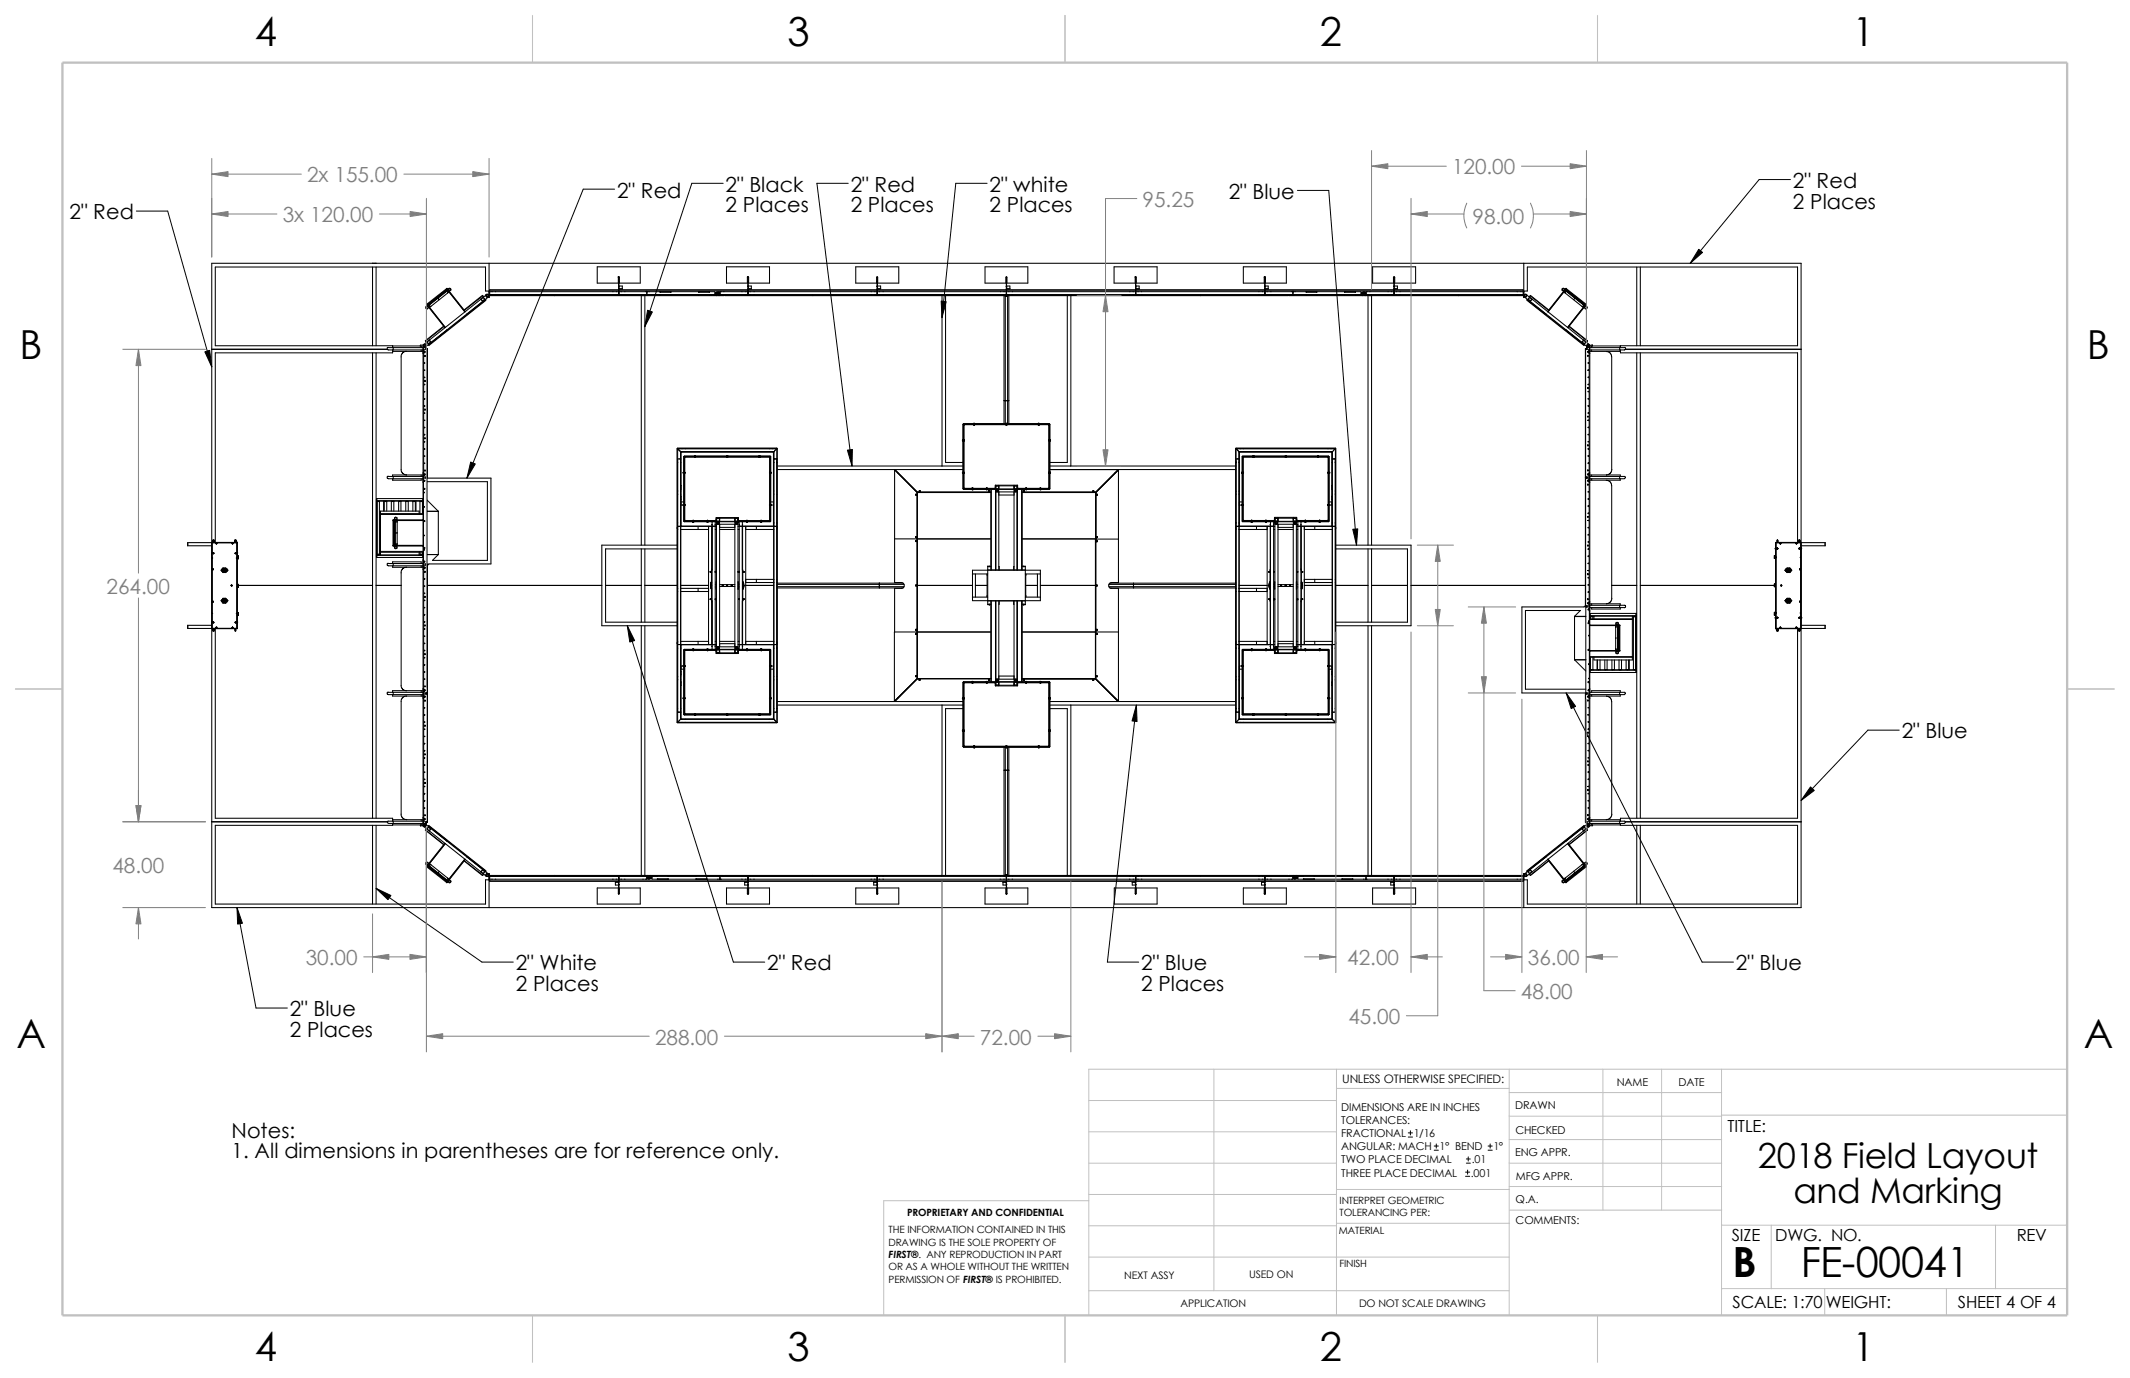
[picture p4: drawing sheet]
<svg xmlns="http://www.w3.org/2000/svg" width="432mm" height="279mm" viewBox="0 0 432 279" stroke-linecap="round" stroke-linejoin="round" font-family="sans-serif">
<defs><g id="words">
<g font-size="8.5">
<text x="351.2" y="259">B</text>
<text x="365" y="258.8">FE-00041</text>
</g>
<g font-size="8.1">
<text x="51.7" y="9.3">4</text>
<text x="159.6" y="9.3">3</text>
<text x="267.6" y="9.3">2</text>
<text x="375.5" y="9.3">1</text>
<text x="4" y="72.8">B</text>
<text x="423.1" y="72.8">B</text>
<text x="3.3" y="212.5">A</text>
<text x="422.4" y="212.5">A</text>
<text x="51.7" y="276">4</text>
<text x="159.6" y="276">3</text>
<text x="267.6" y="276">2</text>
<text x="375.5" y="276">1</text>
</g>
<g font-size="7">
<text x="356.3" y="236.9">2018 Field Layout</text>
<text x="363.6" y="243.9">and Marking</text>
</g>
<g font-size="4.2" fill="#808080">
<text x="294.4" y="35.3">120.00</text>
<text x="62.3" y="37">2x 155.00</text>
<text x="231.6" y="41.9">95.25</text>
<text x="57.3" y="45.1">3x 120.00</text>
<text x="298.5" y="45.4">98.00</text>
<text x="21.6" y="120.4">264.00</text>
<text x="22.8" y="177">48.00</text>
<text x="62" y="195.7">30.00</text>
<text x="273.1" y="195.7">42.00</text>
<text x="309.7" y="195.7">36.00</text>
<text x="308.3" y="202.5">48.00</text>
<text x="273.4" y="207.6">45.00</text>
<text x="132.8" y="211.8">288.00</text>
<text x="198.7" y="211.8">72.00</text>
</g>
<g font-size="4.2">
<text x="125.1" y="40">2&quot; Red</text>
<text x="147.1" y="38.9">2&quot; Black</text>
<text x="172.5" y="38.9">2&quot; Red</text>
<text x="200.6" y="38.9">2&quot; white</text>
<text x="249.1" y="40.3">2&quot; Blue</text>
<text x="363.5" y="38.1">2&quot; Red</text>
<text x="14.1" y="44.5">2&quot; Red</text>
<text x="147.1" y="43.1">2 Places</text>
<text x="172.5" y="43.1">2 Places</text>
<text x="200.6" y="43.1">2 Places</text>
<text x="363.5" y="42.3">2 Places</text>
<text x="385.5" y="149.7">2&quot; Blue</text>
<text x="104.6" y="196.8">2&quot; White</text>
<text x="155.5" y="196.8">2&quot; Red</text>
<text x="231.4" y="196.8">2&quot; Blue</text>
<text x="351.9" y="196.8">2&quot; Blue</text>
<text x="104.6" y="201">2 Places</text>
<text x="231.4" y="201">2 Places</text>
<text x="58.8" y="206.1">2&quot; Blue</text>
<text x="58.8" y="210.3">2 Places</text>
<text x="46.9" y="230.7">Notes:</text>
<text x="46.9" y="234.9">1. All dimensions in parentheses are for reference only.</text>
</g>
<g font-size="3.4">
<text x="350.2" y="229.5">TITLE:</text>
<text x="351.1" y="251.6">SIZE</text>
<text x="359.9" y="251.6">DWG. NO.</text>
<text x="408.9" y="251.7">REV</text>
<text x="351.2" y="265.2">SCALE: 1:70</text>
<text x="370.1" y="265.3">WEIGHT:</text>
<text x="396.9" y="265.2">SHEET 4 OF 4</text>
</g>
<text font-size="2.4" x="272.1" y="219.7">UNLESS OTHERWISE SPECIFIED:</text>
<g font-size="2.2">
<text x="327.8" y="220.2">NAME</text>
<text x="340.3" y="220.2">DATE</text>
<text x="271.9" y="225.3">DIMENSIONS ARE IN INCHES</text>
<text x="271.9" y="227.9">TOLERANCES:</text>
<text x="307.2" y="225">DRAWN</text>
<text x="271.9" y="230.6">FRACTIONAL 1/16</text>
<text x="271.9" y="233.3">ANGULAR: MACH 1° BEND</text>
<text x="302.8" y="233.3">1°</text>
<text x="307.2" y="229.8">CHECKED</text>
<text x="271.9" y="235.9">TWO PLACE DECIMAL</text>
<text x="271.9" y="238.5">THREE PLACE DECIMAL</text>
<text x="298.2" y="238.5">.001</text>
<text x="298.4" y="235.9">.01</text>
<text x="307.2" y="234.5">ENG APPR.</text>
<text x="307.3" y="239.2">MFG APPR.</text>
<text x="307.3" y="244">Q.A.</text>
<text x="307.3" y="248.2">COMMENTS:</text>
</g>
<g font-size="2.1">
<text x="227.9" y="259.2">NEXT ASSY</text>
<text x="253.2" y="259.2">USED ON</text>
<text x="239.3" y="265">APPLICATION</text>
<text x="275.5" y="265.1">DO NOT SCALE DRAWING</text>
</g>
<g font-size="2">
<text x="271.6" y="244.1">INTERPRET GEOMETRIC</text>
<text x="180.1" y="250">THE INFORMATION CONTAINED IN THIS</text>
<text x="183.9" y="246.5">PROPRIETARY AND CONFIDENTIAL</text>
<text x="271.4" y="250.1">MATERIAL</text>
<text x="271.6" y="246.6">TOLERANCING PER:</text>
<text x="180.1" y="252.6">DRAWING IS THE SOLE PROPERTY OF</text>
<text x="180.1" y="255">FIRST®. ANY REPRODUCTION IN PART</text>
<text x="180.1" y="257.6">OR AS A WHOLE WITHOUT THE WRITTEN</text>
<text x="271.5" y="257">FINISH</text>
<text x="180.1" y="260.1">PERMISSION OF FIRST® IS PROHIBITED.</text>
</g>
</g></defs>
<g fill="none" stroke="#c0c0c0" stroke-width=".2">
<path d="M246.1 216.8v44.9M270.9 216.8v49.9M305.9 216.8v49.9M325 216.8v28.6M336.8 216.8v28.6M349 216.8v49.9M419.1 216.8h-198.4v49.9M220.7 223.1h50.2M220.7 235.8h50.2M220.7 229.5h50.2M270.9 220.7h35M305.9 235.8h43.1"/>
<path d="M305.9 221.5h43.1M305.9 226.3h43.1M305.9 231.1h43.1M349 226.1h70.1M220.7 243.5h-41.5v23.2M220.7 254.9h85.2M220.7 242.2h50.2M220.7 248.5h50.2M270.9 241.2h35.1M270.9 248h35.1M305.9 240.6h43.1M306 245.4h43"/>
<path d="M349 248.4h70.1M359.1 248.4v12.9M404.5 248.4v12.9M220.7 261.7h85.2M349 261.3h70.1M369.9 261.3v5.4M394.6 261.3v5.4"/>
</g>
<path d="M107.9 3.1v9.6M215.9 3.1v9.6M323.8 3.1v9.6M3.1 139.7h9.6M419.1 139.7h9.5M107.9 266.7v9.5M215.9 266.7v9.5M323.8 266.7v9.5" fill="none" stroke="#c0c0c0" stroke-width=".21"/>
<path d="M12.7 12.7h406.4v254h-406.4z" fill="none" stroke="#c0c0c0" stroke-width=".47"/>
<g fill="none" stroke="#000" stroke-width=".21">
<path d="M42.9 53.4h322.2v130.6h-322.2zM75.5 54.1v16M76.2 54.1v16M90.5 58.5l.1 .2-3.9 3.1M90.5 58.5l3.7 4.7M90.5 58.5h.1l3.7 4.7M90.5 58.5l-4 3.2M90.5 59.1h.1M90.5 58.5h.1M90.6 58.9l-3.7 3M90.6 58.9l.1 .1M90.6 58.7l-3.9 3.1"/>
<path d="M90.7 58.7l-4 3.2M90.7 59l.2 .3-3.7 3-.3-.4M90.7 59l-3.8 2.9M90.7 58.8l-4 3.1 4-3.1-.1 .1M90.7 59.4l.1-.1zM90.8 58.6v.1M90.8 58.6h.1M90.8 58.8l-.2 .1M90.8 58.6h-.1M90.8 58.7h.1M90.8 59.2l.2-.1 3.2 4.1M90.9 58.7l-.1 .1"/>
<path d="M91.1 58.5a.25 .25 0 0 1 .3 0 .25 .25 0 0 1 0 .3M91.1 58.5l.3 .3M91.1 58.5l-.3 .2 .3 .3M91.1 59v.1M91.4 58.8l-.3 .2M97.9 60l-3.8 2.9M97.9 60l.1 .2M97.9 60l-.1-.1-3.7 3M98.6 59.8h.1M98.6 59.8l-.6 .5M98.8 59.7l.2 .3-.3 .2M98.8 59.7l-.3 .1"/>
<path d="M99.1 59.9h.1M99.1 59.1l.1 1.2zM99.1 53.4v5.6h-.7v-4.9h-54.8v16h36v.4M99.2 59.7h.1M99.2 59.2h.1M99.3 59.1h45.6v.6M99.3 59.7h46.5M99.3 59.8h26.1M99.3 59.8v.1h45.9M99.3 59.9h45.9M99.3 58.8v.3M99.3 58.8h26.1"/>
<path d="M99.3 59.1v.6M99.3 59.7v.1M99.7 59.7h.1M100.4 59.7h.1M112.4 59.9h.1M124.2 59.7h.1M124.9 59.7h.1M125.3 56.2v-.1l.3 .1v1.2h4.2v-3.3h-8.7v3.3h4.2v-1.2M125.4 59.6v.1M125.4 59.1v.3M125.4 59v.1M125.4 57.2v.8"/>
<path d="M125.4 59.7v.1M125.4 59.1h.1M125.4 59.4v.1M125.4 59.7h.1M125.4 58.8h-26.1M125.4 59h.1M125.4 59.4h.1M125.4 59.6h.1M125.4 58h.1M125.4 57.1h.1M125.4 56.1v1M125.4 58v1"/>
<path d="M125.4 59.4v.2M125.4 59.8v.1M125.5 58.7h.1M125.5 59.1h.1M125.5 59.4v.1M125.5 59.7h.1M125.5 59.8h5.6M125.5 56.1v1M125.5 58.6v.4M125.5 59.4v.2M125.5 59.8v.1M125.5 58.8h26.1"/>
<path d="M125.5 59.6v.1M125.5 59.1v.3M125.5 59v.1M125.5 57.2v.8M125.5 59.7v.1M125.5 58l-.1 .1M125.5 58.6h.1M125.5 58h.7v.6h-.7M125.5 58v.6M125.9 59.7h.1M126.2 58.5l-.7 .1M126.6 59.7h.1"/>
<path d="M130 59.9v50.6M130.2 59.9h.1M130.4 59.9h.1M130.6 59.9h.1M130.7 59.9v50.6M130.9 59.7v.1M131.1 59.8h.1M131.1 59.8v.1M131.1 59.1v.7M131.1 59.7h.1M131.1 59.2h.1M131.1 59.1v.6"/>
<path d="M131.1 59.1h.2M131.1 59.8l.2 .1M131.1 59.7v.1M131.1 59.1h-.2M131.6 59.1h.1M133.8 59.1h.1M133.8 59.7v.1M133.8 59.8v.1M133.9 59.2h.1M133.9 59.2h2.1M136 59.2h.1M136 59.8v.1"/>
<path d="M136 59.7v.1M141.6 59.7v.1M141.6 59.8v.1M141.7 59.2h2.1M141.7 59.2h.1M143.8 59.2h.1M143.8 59.7v.1M143.8 59.8v.1M144.1 59.7h.1M144.3 59.7h.1M144.6 59.7h.1M144.8 59.7h.1"/>
<path d="M144.9 59.7h.4M144.9 59.3h.3M145.1 59.5l.2 .2M145.1 59.4h.1M145.1 59.5h.1M145.2 59.5h-.3h.2M145.2 59.5l.1 .1M145.2 59.5h.1M145.2 59.4h.1M145.2 59.4h.6M145.2 59.5h.6M145.2 59.9h.6"/>
<path d="M145.2 59.9h.1M145.3 59.2l-.2 .2M145.3 59.3h.3M145.3 59.2h.3M145.3 59.2v.1M145.3 59.3l-.1 .1M145.6 59.6l-.3 .1M145.6 59.2l.2 .2M145.6 59.2v.1M145.7 59.7h.3M145.7 59.6h.3M145.8 59.5l-.2 .1"/>
<path d="M145.8 59.9h.1M145.8 59.9h130.4M145.8 59.5h.1M145.8 59.4h.1M145.8 59.4h.2M145.8 59.7h.2M145.8 59.7v.2M145.8 59.6h.2M146 59.2h-.4M146 59.7h130.8M146 59.7v.2M146 59.8h.1"/>
<path d="M146 59.8h5.6M146 59.8v.1M146.1 59.7h.1M146.5 59.9h.1M146.7 59.7h.1M146.7 59.9h-.9M146.9 59.9h17.8M147.3 54.1h8.7v3.3h-4.2l-.1-1.3h-.2v1.3h-4.2zM151.6 59.1h.1M151.6 59.4v.1M151.6 59.7h.1M151.6 59h.1"/>
<path d="M151.6 59.4h.1M151.6 59.6h.1M151.6 58h.1M151.6 57.1h.1M151.6 56.1v1M151.6 58v1M151.6 59.4v.2M151.6 59.8v.1M151.6 59.6v.1M151.6 59.1v.3M151.6 59v.1M151.6 57.2v.8"/>
<path d="M151.6 59.7v.1M151.7 59.6v.1M151.7 59.1v.3M151.7 59v.1M151.7 57.2v.8M151.7 58.7h.1M151.7 59.1h.1M151.7 59.4v.1M151.7 59.7h.1M151.7 59.7v.1M151.7 59.8h26.1M151.7 56.1v1"/>
<path d="M151.7 58.6v.4M151.7 59.4v.2M151.7 59.8v.1M151.7 58.8h26.1M151.7 58.6h.1M151.7 58h.6v.6h-.6M151.7 58v.6M151.7 58l-.1 .1M152.1 59.7h.1M152.3 58.5l-.6 .1M152.8 59.7h.1M164.8 59.9h26.1"/>
<path d="M173.5 54.1h8.7v3.3h-4.3v-1.3h-.1l-.1 1.3h-4.2zM176.6 59.7h.1M177.3 59.7h.1M177.8 58h.7v.6h-.7l.7-.1M177.8 59.1h.1M177.8 59.4v.1M177.8 59.7h.1M177.8 59h.1M177.8 59.4h.1M177.8 59.6h.1M177.8 57.1h.1M177.8 56.1v1"/>
<path d="M177.8 58v1M177.8 59.4v.2M177.8 59.8v.1M177.8 59.6v.1M177.8 59.1v.3M177.8 59v.1M177.8 57.2v.8M177.8 59.7v.1M177.9 59.6v.1M177.9 59.1v.3M177.9 59v.1M177.9 58l-.1 .1"/>
<path d="M177.9 57.2v.8M177.9 59.7v.1M177.9 58.7h.1M177.9 59.1h.1M177.9 59.4v.1M177.9 59.7h.1M177.9 59.8h78.5M177.9 56.1v1M177.9 58v1M177.9 59.4v.2M177.9 59.8v.1M177.9 58.8h78.5"/>
<path d="M178.3 59.7h.1M179 59.7h.1M191 59.9h26.1M191 59.9v34.6M191.7 59.9v33.9h3.5M199.7 54.1h8.7v3.3h-4.3v-1.3h-.1l-.1 1.3h-4.2zM202.8 59.7h.1M203.5 59.7h.1M203.5 59.9v26M203.7 59.9l.1 .1M203.8 59.9l.2 .2 .3-.2M204 59.1v.3"/>
<path d="M204 59.6v.1M204 59v.1M204 57.2v.8M204 59.7v.2M204 59.1h.1M204 59.4v.1M204 59.7h.1M204 59h.1M204 56.1v1M204 58v1M204 59.4v.2M204 58h.7v.6h-.6"/>
<path d="M204 59.4h.1M204 59.6h.1M204 57.1h.1M204 58.1l.1 .5M204 58.7h.1M204 58.6v.4M204.1 58.6h-.1M204.4 59.9l-.1 .1M204.5 59.7h.1M204.5 59.9v26M204.7 58.5l-.7 .1M205.2 59.7h.1"/>
<path d="M216.4 59.9v33.9h-3.5M217.1 59.9v34.6M217.2 59.9h44M229 59.7h.1M229.7 59.7h.1M230.1 56.2v-.1l.2 .1v1.2h4.3v-3.3h-8.8v3.3h4.3v-1.2M230.2 59.6v.1M230.2 59.1v.3M230.2 59v.1M230.2 57.2v.8M230.2 59.7v.2M230.2 59.1h.1"/>
<path d="M230.2 59.4v.1M230.2 59.7h.1M230.2 59h.1M230.2 58h.7v.6h-.6M230.2 59.4h.1M230.2 59.6h.1M230.2 57.1h.1M230.2 56.1v1M230.2 58v1M230.2 59.4v.2M230.3 58.1v.5M230.3 58.7h.1"/>
<path d="M230.3 59.1h.1M230.3 59.4v.1M230.3 59.7h.1M230.3 56.1v1M230.3 58.6v.4M230.3 59.4v.2M230.3 59.6v.1M230.3 59.1v.3M230.3 59v.1M230.3 57.2v.8M230.3 59.7v.2M230.3 58.6h.1"/>
<path d="M230.7 59.7h.1M230.9 58.5l-.6 .1M231.4 59.7h.1M243.3 59.9h.1M243.4 59.9h.1M252.1 54.1h8.7v3.3h-4.3v-1.3h-.2v1.3h-4.2zM255.1 59.7h.2M255.9 59.7h.1M256.4 59.1h.1M256.4 59.4v.1M256.4 59.7h.1M256.4 58.1h.1"/>
<path d="M256.4 59h.1M256.4 59.4h.1M256.4 59.6h.1M256.4 58h.1M256.4 57.1h.1M256.4 56.1v1M256.4 58v1M256.4 59.4v.2M256.4 59.8v.1M256.4 59.6v.1M256.4 59.1v.3M256.4 59v.1"/>
<path d="M256.4 57.2v.8M256.4 59.7v.1M256.5 59.6v.1M256.5 59.1v.3M256.5 59v.1M256.5 57.2v.8M256.5 58.7h.1M256.5 59.1h.1M256.5 59.4v.1M256.5 59.7h.1M256.5 59.7v.1M256.5 59.8h5.5"/>
<path d="M256.5 56.1v1M256.5 58.6v.4M256.5 59.4v.2M256.5 59.8v.1M256.5 58.8h26.1M256.5 58.6h.1M256.5 58h.6v.6h-.6M256.5 58v.6M256.5 58l-.1 .1M256.9 59.7h.1M257.1 58.5l-.6 .1M257.6 59.7h.1"/>
<path d="M261.4 59.9h14.8M261.5 59.9h.1M261.9 59.7v.1M262 59.8v.1M262 59.8h.1M262.1 59.1v.7M262.1 59.7h.1M262.1 59.2h.1M262.1 59.8v.1M262.1 59.1v.6M262.1 59.1h.2M262.1 59.8l.2 .1"/>
<path d="M262.1 59.7v.1M262.1 59.1h-.2M264.8 59.1h.1M264.8 59.8v.1M264.8 59.7v.1M264.8 59.2h.1M264.8 59.2h2.1M266.9 59.2h.1M267 59.7v.1M267 59.2h.1M267 59.8v.1M272.6 59.7v.1"/>
<path d="M272.6 59.8v.1M272.6 59.2h.1M272.6 59.2h2.1M274.7 59.2h.1M274.8 59.8v.1M274.8 59.7v.1M275 59.7h.1M275.3 59.7h.1M275.6 59.7h.1M275.8 59.7h.1M275.9 59.7h.4M275.9 59.3h.2"/>
<path d="M275.9 59.5h.2zM275.9 59.7v-.6h-129.9v.6M276.1 59.5l.2 .2M276.1 59.4h.1M276.1 59.5h.1M276.1 59.5l.2 .1M276.1 59.4h.6M276.1 59.5h.6M276.2 59.9h.1M276.2 59.9h.5M276.3 59.2h.2M276.3 59.2v.1"/>
<path d="M276.3 59.3l-.2 .1M276.3 59.2l-.2 .2M276.5 59.2l-.2 .1M276.5 59.2l.3 .2M276.5 59.2h.4M276.5 59.2l.2 .2M276.6 59.6l-.3 .1M276.6 59.7h.3M276.7 59.6h.2M276.7 59.5l-.1 .1M276.7 59.4h.2M276.7 59.9h32.1"/>
<path d="M276.7 59.9h.1M276.7 59.4h.1M276.7 59.5h.1M276.8 59.4h.1M276.8 59.7h.1M276.8 59.7v.2M276.8 59.6h.1M276.8 59.4h-.1M276.9 59.2h.1M276.9 59.8h.1M276.9 59.7h31.9M276.9 59.7v.2"/>
<path d="M277 59.8h5.6M277 59.8v.1M277.1 59.7h.1M277.3 59.9v50.6M277.5 59.8h.1M277.5 59.8v.1M277.7 59.9h.1M277.7 59.7h.1M277.9 59.9h.1M278 59.9v50.6M278.3 54.1h8.7v3.3h-4.3v-1.3l-.2 .1v1.2h-4.2zM282.6 58h.7v.6h-.7l.7-.1"/>
<path d="M282.6 59.1h.1M282.6 59.4v.1M282.6 59.7h.1M282.6 58.1h.1M282.6 59h.1M282.6 59.4h.1M282.6 59.6h.1M282.6 57.1h.1M282.6 56.1v1M282.6 58v1M282.6 59.4v.2M282.6 59.8v.1"/>
<path d="M282.6 59.6v.1M282.6 59.1v.3M282.6 59v.1M282.6 57.2v.8M282.6 59.7v.1M282.7 58.7h.1M282.7 59.1h.1M282.7 59.4v.1M282.7 59.7h.1M282.7 58.8h26.1M282.7 59.8h26.1M282.7 56.1v1"/>
<path d="M282.7 58v1M282.7 59.4v.2M282.7 59.8v.1M282.7 59.6v.1M282.7 59.1v.3M282.7 59v.1M282.7 58l-.1 .1M282.7 57.2v.8M282.7 59.7v.1M283 59.7h.1M283.8 59.7h.1M295.7 59.9h.1"/>
<path d="M307.6 59.7h.1M308.3 59.7h.1M308.8 59.1h-31.9v.6M308.8 59.7h.1M308.8 59.2h.1M308.8 59.8v.1h-32.1M308.8 58.8v.3M308.8 59.1v.6M308.8 59.7v.1M308.9 59.1v1.2zM308.9 53.4v5.6h.7v-4.9h54.8v16h-35.9v.4M308.9 59.9h.1"/>
<path d="M309.2 59.7l-.1 .1a.25 .25 0 0 0-.1 .3 .25 .25 0 0 0 .3 .1M309.2 59.7l.3 .1M309.5 59.8h.1M309.5 59.8l.6 .5M310.2 60l3.8 2.9M310.2 60l3.7 2.9M310.2 60l-.2 .2M316.9 59l.1 .1M317 58.5a.25 .25 0 0 0-.3 0 .25 .25 0 0 0 0 .3M317 58.5l-.3 .3M317 58.5l.2 .3-.3 .2-.2-.2M317.2 58.7v.1"/>
<path d="M317.2 58.7h.1M317.2 59.2l-.1-.1-3.3 4.1M317.2 58.6v.1M317.2 58.6l.1 .1M317.2 59.3l.1 .1zM317.3 58.6h.1M317.3 58.6l-.1 .1M317.3 58.6h-.1M317.3 58.8l4 3.1-4-3.1 .1 .1M317.4 59l-.3 .3 3.8 3 .2-.4M317.4 59l3.7 2.9M317.4 58.7l4 3.2"/>
<path d="M317.4 58.7l4 3.1M317.4 58.9v.1M317.4 58.9l3.8 3M317.5 59.1h.1M317.5 58.5h.1M317.5 58.5v.2M317.5 58.5l-3.8 4.7M317.5 58.5l-3.7 4.7M317.5 58.5l4 3.2M331.8 54.1v16M332.5 54.1v16M42.9 70.8h35.6"/>
<path d="M75.5 71.5v94.4M76.2 71.5v94.4M78.7 70.5h1M78.7 70.4a.29 .29 0 0 0-.2 .4 .29 .29 0 0 0 .5 .2h.7M79.6 70.1h5.6M79.6 71v.5h-36v38.5M79.6 71.2h6.2M79.7 70.5v.5M79.7 71h6.1M79.7 70.5h6.1M82.4 71.2l-.7 .3-.3 .4-.1 .4v23.2l.4 .6 .7 .2M85.4 70.2v.3"/>
<path d="M85.4 71v.2M85.8 69.9l.1-.1 .4 .1v.3l-.2 .2M85.8 71h.1M85.8 71.7h.1M85.8 69.9h.1a.24 .24 0 0 1 .3 0 .24 .24 0 0 1 0 .4 .24 .24 0 0 1-.3-.1h-.1M85.8 71.1l.1 .5M85.9 70.2l.2 .1M85.9 71.2h-.1l.1 .3M86 69.8h.1M86 73.6h.1zM86 79.4h.1zM86 77.9l.1 .1z"/>
<path d="M86 75l.1 .1zM86.2 70h-1v.2h1M86.3 69.2l.1 .2M86.3 70.3h.1M86.3 70.1l.1 .1M86.3 70.4v.4M86.4 62.2a.25 .25 0 0 0 0 .3 .25 .25 0 0 0 .3 .1M86.4 62.2l.3 .4M86.4 70h-.1M86.4 70.8v-.4h-.6l.1 .6M86.4 70.8v-.4h-.6v96.6h.6v-.4M86.4 70.7h.3v26.1h-.3"/>
<path d="M86.4 70.7v.1M86.5 61.9l.1 .1M86.5 61.7h.1M86.5 61.9h.1M86.5 69.3l-.5 .5M86.5 61.7l.2 .1M86.5 69.3l.4 .5M86.5 69.3l.5-.4 .4 .5M86.5 61.7l3.8 4.7M86.5 61.7l3.7 4.7M86.6 62h.1M86.6 69.3l.4-.3 .3 .4-.4 .4z"/>
<path d="M86.6 61.9h-.1M86.6 70.7v.1M86.6 62l.3 .4-.2 .2M86.6 62.1h.1M86.6 62v.1M86.6 70.7v26.1M86.6 61.9l-.2 .3M86.6 70.8h-.7v25.9h.7M86.7 62l-.1 .1M86.8 69.9h.1M86.9 61.9l-.1 .1M86.9 61.9h.1"/>
<path d="M86.9 69.8l-.6 .5M86.9 62.3l-.1 .1M86.9 69.8l-.1 .1M87 69.9h-.1M87 62.2l3.3 4.2M87 61.9h.1M87.1 62.2l-.1 .1M87.2 62.1h.1M87.3 69.3l-.4 .4M87.4 69.4l3.2-2.4-3.7 2.9M87.4 69.4l-.5 .4M88.8 60.5h.1"/>
<path d="M89 60.7h.1M90 66.1l-3.7 3.1M90 66.2l-3.7 3M90.2 66.5h.1M90.3 66.4h.1M90.3 66.4h-.1M90.6 66.9v.1M90.6 66.8l.1 .1M94.3 63.2h.1M94.3 63.2h-.1M94.7 63.8h.1M97.5 60.7l-10.5 8.3"/>
<path d="M97.5 60.7l.5-.4 .3 .4-.4 .4zM97.8 61.1l-10.4 8.3M97.9 61.2l-3.2 2.5M98 60.2l.3 .5M98 60.2l-.5 .5 .4 .5M98.3 60.7l-.5 .3M98.3 60.7l-.4 .5M98.4 60.7h.1M98.4 60.7h-.1M98.4 60.8l-11.4 9.2v-.1M98.4 60.8l-11.4 9.1M98.5 60.7l-3.8 2.9"/>
<path d="M98.5 60.7v.1M98.5 60.8h-.1M98.9 60.3l-.6 .4M99.1 60.1h.1M203.8 60h.5M203.8 60v25.9M204.3 60v25.9M308.9 60.1h.1M309.2 60.3l.5 .4M309.3 60.2h.1M309.6 60.7l3.8 2.9M309.6 60.7v.1"/>
<path d="M309.6 60.8h.1M309.6 60.7h.1M309.6 60.8l11.4 9.2 .1-.1M309.6 60.8l11.5 9.1M309.7 60.7l.5 .5M309.8 60.7l.5 .3M310.1 60.2l-.4 .5M310.1 60.2l.5 .5M310.1 60.3l.4 .4-.3 .4-.4-.4zM310.2 61.2l3.2 2.5M310.2 61.1l10.5 8.3M310.6 60.7l10.4 8.3"/>
<path d="M310.6 60.7l-.4 .5M313.4 63.7v.1M313.7 63.2h.1M317.3 66.9h.1M317.5 67l3.7 2.9M317.5 66.9l-.1 .1M317.8 66.4h.1M317.9 66.4h.1M318.1 66.2l3.7 3M318.1 66.1l3.7 3.1M319 60.7h.1M319.2 60.5h.1"/>
<path d="M320.6 69.4l.5 .4M320.7 62.1h.1M320.8 69.3l.4 .4M321 61.8h.1M321 62.2l.1 .1M321.1 69l.4 .3-.4 .5-.4-.4zM321.1 62.2l-3.3 4.2M321.1 69.9h.1M321.1 69.8l.6 .5M321.1 62.3l.1 .1M321.1 69.8l.1 .1M321.2 61.9l.1 .1"/>
<path d="M321.2 61.9h-.1M321.2 69.9h.1M321.4 62v.1M321.4 62.1h.1M321.4 61.9l.3 .3M321.4 70.8h.8v25.9h-.8M321.5 61.9h.1M321.5 70.7v.1M321.5 62l-.3 .4 .2 .2M321.5 69.3l.6 .5M321.5 62h-.1M321.5 61.7l-.1 .1"/>
<path d="M321.5 69.3l-.4 .5M321.5 69.3l-.4-.4-.5 .5M321.5 61.9v.1M321.5 61.7l-3.7 4.7M321.5 61.7l-3.6 4.7M321.5 61.7h.1M321.6 70.7v.1M321.6 70.7h-.2v52.3h.2M321.6 70.8v-.4h.7v96.6h-.7l.1-.4M321.7 70.4h.5v.6M321.7 62.2l-.3 .4M321.7 62.2a.28 .28 0 0 1 0 .3 .28 .28 0 0 1-.3 .1"/>
<path d="M321.7 70.3h.1M321.7 70.1v.1M321.7 70.4v.4M321.7 70.1h.1M321.8 70.3h.1M321.8 69.2l-.2 .2M321.9 73.6l.1-.1v.2zM321.9 75.1l.1-.1zM321.9 76.5h.1v.1zM321.9 79.4h.1zM321.9 70.4h.1M321.9 77.9l.1 .1z"/>
<path d="M321.9 70l-.1 .1 .1 .3M321.9 70h-.1v.3M322 70.4a.24 .24 0 0 0 .2-.3 .24 .24 0 0 0-.3-.2 .26 .26 0 0 1 .3 .2 .26 .26 0 0 1-.1 .3M322.1 71.2l.1 .3M322.1 70.1h-.3M322.2 70.3h-.3M322.2 70.3h-.4M322.2 71.7h.1M322.2 70.1a.27 .27 0 0 0-.3-.3 .27 .27 0 0 0-.1 .5M322.2 70.1l-.1-.3a.25 .25 0 0 0-.3 .1 .25 .25 0 0 0-.1 .2M322.2 70.1l.6-.1v.1l-.6 .2M322.2 71.1v.5"/>
<path d="M322.3 71h6M322.3 70.5h6M322.3 71l-.1 .1M322.7 70.5v-.4h5.8v.4M322.7 71v.2M325.7 71.3l.7 .3 .3 .7v22.9M328.3 70.5v.5M328.3 70.5h1M328.5 71v.2h-6.2M328.5 71v.5h35.9v38.5M329.3 70.4l.2 .1-.1 .4-1.1 .1M329.5 70.8h35.6"/>
<path d="M331.8 71.5v94.4M332.5 71.5v94.4M78.7 96.6h1M78.7 96.6a.29 .29 0 0 0-.2 .4 .29 .29 0 0 0 .5 .1h.7M79.6 97.1v.3h5.8v-.3M79.7 96.6v.5M79.7 97.1h6.1M79.7 96.6h6.1M85.4 96.3v.3M85.8 95.9h.1M85.8 96.3h-6.2v.3M85.8 96.5h.1"/>
<path d="M85.8 97.2h.1M85.8 97.8h.1M85.9 97.2v.5M85.9 97.3v.3M85.9 95.9l-.1 .6M85.9 96.6v.5M85.9 96v.4M85.9 99.8l.2 .1zM86 93.9h.1zM86 92.5h.1zM86 89.5l.1 .1zM86 88.1h.1z"/>
<path d="M86 85.2l.1 .1zM86 83.7l.1 .1zM86 82.3h.1zM86.3 96.7v.2M86.4 96.7v.2M86.4 96.7v.1M86.6 96.9v17.4h-.7v-17.4h13.6v17.4h-12.6M86.6 97.7h12.2v15.9h-11.1l1.2-1.2v-8.7l-2.3-2.3M86.6 96.7v.1M137.2 91h20.4v55.5h-20.4zM137.4 93.7v.1M137.4 90.8h20.1v55.8h-20.1z"/>
<path d="M137.4 99.6h.1M137.4 91l.6 .6M137.4 93h.3M137.7 93h.1M138 93.7h.1M138 93.7v.1M138 93.8h.1M138 91.6v2.1M138 93.9v12.1M138 91.6h18.9M138 99.6h.1M138 98.4h.1"/>
<path d="M138 99.2h.1M138 93.8v.1M138 93h-.3M138 91.6v54.2M138 91.7v14.9M138.1 91.6v.1M138.3 91.6h.1M138.5 95.8l.1 .1M138.5 95.9h.1M138.5 95.8h.1M138.5 95.8v.1M138.6 95.8h-.1"/>
<path d="M138.6 95.9h-.1M138.6 95.9h.1M138.7 92.6v13.1M138.8 92.6h.1M138.7 95.8v.1M138.7 95.9h.1M138.7 95.9h.2M138.7 92.5h17.4v13.3h-17.4zM138.7 92.5h17.4M138.7 95.8h.1M138.8 92.6l2 .1M138.8 92.6v3.2"/>
<path d="M138.8 95.9v6.4M138.8 92.6l.1 .1M138.8 95.8v.1M138.8 95.8h.1M138.8 95.9h.1M138.9 95.9h.1M138.9 95.8h-.2M138.9 91.6h.1M138.9 92.7l-.1 3.1M140.8 92.7h.1M140.8 92.4h.1M140.8 92.4v.1"/>
<path d="M140.8 92.7h.2M140.8 92.6h.1M140.8 92.6v.1M140.8 92.6v.2l.1-.2M140.9 92.4h.1M140.9 92.6l.1 .1M140.9 92.4v.1M141 92.7h.1M141 92.4h.1M141 92.7h6.4M141 92.4v.1M147.4 92.6h.1"/>
<path d="M147.4 92.6v.1M147.4 92.4h.1M147.4 92.7h.1M147.4 92.4l-.1 .1M147.4 92.4v.1M147.4 92.6l.1 .1h-.1M147.5 92.4h.1M147.5 92.7h6.4M147.5 92.4v.1M147.5 92.7h.1M153.9 92.7h.1M153.9 92.4h.1"/>
<path d="M153.9 92.4v.1M153.9 92.7h.2M153.9 92.6h.1M153.9 92.6v.1M153.9 92.6v.2l.1-.2M154 92.4h.1M154 92.7h.1M154 92.6l.1 .1M154 92.4v.1M154.1 92.4v.1M154.1 92.7h-.1M156 91.6h.1"/>
<path d="M156 92.7v3.1M156 95.8h.1M156 95.8v.1M156 95.9h.1M156 95.9h.2M156 95.8h.2M156 95.9v6.4M156.1 92.6l-2 .1M156.1 92.6v3.2M156.1 95.9v6.4M156.1 92.6l-.1 .1M156.1 92.6h.1"/>
<path d="M156.1 95.8h.1M156.1 95.8v.1M156.1 95.9h.1M156.3 95.9h.1M156.3 95.8h.1M156.3 95.8v.1M156.6 91.6h.1M156.8 91.6v.1M156.8 91.7v14.9M156.8 93h.2M156.8 99.6h.1M156.8 91.6v54.2"/>
<path d="M156.9 91.6v54.2M156.9 93h.6zM157.4 93h.1M157.5 93.7h.1M157.5 93.7v.1M157.5 99.6h.1M157.5 93.8h.1M157.5 91l-.6 .6M157.6 95.2h37.6M157.6 94.5h37.6M182 95.9l-.6-.7 4.6 4.6M186 99.8v37.8"/>
<path d="M186 99.8h14.9M186.1 99.8v.1M186.4 99.6h.1M186.5 99.6h.1M186.5 99.6l-.1 .1M186.6 99.6l-.2 .1M195.1 95.8l.1 .1M195.1 95.9h.1M195.1 95.8h.1M195.1 89.4h.1M195.1 89.3l.1 .1M195.1 89.2h.1"/>
<path d="M195.1 95.8v.1M195.1 89.3v.1M195.1 89.2v.1M195.2 95.8h-.1M195.2 89.2l-.1 .1M195.2 89.2h-.1M195.2 89.4h.1M195.2 95.8h.1M195.2 95.9h.1M195.2 89.2h.1M195.3 86v13.1M195.3 89.3h.1"/>
<path d="M195.3 89.4h.1M195.3 89.3v.1M195.3 95.8h.1M195.3 95.8v.1M195.3 95.9h.1M195.3 95.9h.2M195.3 89.4h.2M195.3 89.2h.2M195.3 85.9h17.4v13.3h-17.4zM195.3 99.1h17.4M195.3 86h17.4M195.4 99.1h.1"/>
<path d="M195.4 86.1h.1M195.4 86.1h2M195.4 86.1v3.1M195.4 89.4v6.4M195.4 95.9v3.2M195.4 86.1l.1 .1M195.4 89.2h.1M195.4 95.8l.1 .1M195.4 89.4h.1M195.4 89.2v.2M195.4 95.8v.1M195.4 89.3v.1"/>
<path d="M195.4 95.8h.1M195.4 95.9h.1M195.4 95.9v3l1.7 .1M195.5 89.3v.1M195.5 95.8h.1M195.5 95.9h.1M195.5 89.2v.2M195.5 99l-.1 .1M195.5 89.2v.1M195.5 95.8v.1M195.5 89.3h.1M195.5 95.9h-.1"/>
<path d="M197.1 99.1h.1M197.1 99h.1M197.1 99.3h.1M197.1 99v.1M197.1 99.2v.1M197.2 99h.1M197.2 99.3h.1M197.2 99h-.1M197.2 99.1h.1M197.2 99h2.7M197.2 99v.1M197.2 99.2v.1"/>
<path d="M197.4 86.1h.1M197.4 86.1h.2M197.4 85.9h.1M197.4 86h.1M197.4 86v.1M197.4 86v.2l.1-.2M197.5 85.9h.1M197.5 86l.1 .1M197.6 85.9h.1M197.6 86.1h6.3M197.6 86.1h.1M199.9 99h.2"/>
<path d="M199.9 99.1h.1M199.9 99h.1M199.9 99.3h.1M199.9 99v.1M199.9 99.2v.1M200 99h.1M200 99.3h.1M200 99h-.1M200 99l.1 .1M200 99.2v.1M200 99.1h.1M200 99v.1"/>
<path d="M200.1 99.1h.1M200.1 99.3h.1M200.1 99.2v.1M200.1 99h.1M200.4 99.6h.3M200.4 99.6l.1 .1 .1-.1M200.5 99.6h.1M200.9 99.8l-15 .1-4.5-4.7v22.9l1.5 .1a.58 .58 0 0 1 .4 .6 .58 .58 0 0 1-.5 .5h-1.4l-.1 22.9M200.9 99.2v16.4M201 99.2v16.4M201.8 98.8h.1M201.8 98.7h.1"/>
<path d="M201.8 98.4l-.1 .6h-1.6M201.8 99.4h.3M201.8 98.4v.7M201.8 98.5h4.4M201.8 98.4h4.4M201.8 99.4h.1M201.8 99.4v.1M201.9 99.1v-.5h.5v.5h-7.2v-13.1h17.7v13.1h-7.3v-.5h.6v.5M202 99.2l-.1 .1a.25 .25 0 0 0 0 .3 .25 .25 0 0 0 .2 .1M202.1 99.4l-.3 .1M202.3 99.2l.1 .2-.1 .3a.25 .25 0 0 1-.3-.1 .25 .25 0 0 1-.1-.2l.1-.2M202.3 99.2l.1 .4-.3 .1"/>
<path d="M202.3 99.2l.1 .2-.3 .3a.31 .31 0 0 1-.2-.2 .31 .31 0 0 1 0-.3M202.4 99.5h.1M202.4 99.4h.1M202.5 98.4v.7M202.5 99.7v15.9M203.5 81.2h1M203.9 86.1h-8.4l-.1 3.1M203.9 86.1h.1M203.9 86.1h.2M203.9 85.9h.1M203.9 86v.1M204 86h.1"/>
<path d="M204 86.1h.1M204 85.9h.1M204.1 86v.1M204.1 86.1h.1M204.1 85.9h.1M204.1 86.1h6.5M204.1 86.1h6.4M205.6 98.4v.7M205.6 99.7v15.9M205.6 99.5h.1M205.7 99.4h.1M205.7 99.2v.1a.3 .3 0 0 0 0 .4 .3 .3 0 0 0 .4-.1 .3 .3 0 0 0 0-.4"/>
<path d="M205.7 99.2v.1a.25 .25 0 0 0 0 .3 .25 .25 0 0 0 .2 .1M205.8 99.2a.23 .23 0 0 0-.1 .4 .23 .23 0 0 0 .4 0 .23 .23 0 0 0-.1-.4l.1 .4-.2 .1M206.2 98.8h.1M206.2 98.4v.7M206.2 99.7v15.9M206.2 98.7h.1M206.2 98.4l.2 .6h1.5M206.2 99.4v.1M206.2 99.4h-.2l.2 .1M207.1 99.2v16.4M207.2 99.2v16.4M207.2 99.8l15 .1v28.2"/>
<path d="M207.2 99.8h14.9v9.5M207.5 99.6h.2M207.6 99.6h.1M207.9 99h.2M207.9 99.1h.1M207.9 99h.1M207.9 99.3h.1M207.9 99v.1M207.9 99.2v.1M208 99.3h.1M208 99v.1M208 99h.1"/>
<path d="M208 99.2v.1M208 99.1h.1M208.1 99.3h.1M208.1 99h.1M208.1 99.1h.1M208.1 99.2v.1M208.1 99h-.2M208.1 99h2.8M208.1 99v.1M210.5 86.1h.1M210.5 86.1h.2M210.5 85.9h.1"/>
<path d="M210.5 86h.1M210.5 86v.1M210.5 86v.2l.1-.2M210.5 86.1h.2zM210.6 85.9h.1M210.7 86h.1M210.6 86.1h.1M210.7 86.1h2M210.7 86.1h1.9v.1v3M210.8 99.3h.1M210.8 99.2v.1M210.9 99.3h.1"/>
<path d="M210.9 99.1h.1M210.9 99h.1M210.9 99v.1M210.9 99.2v.1M211 99.1h.1M211 99h.1M211 99.3h.1M211 99v.1M211 99.2v.1M212.6 89.2h.1M212.6 95.8h.1M212.6 89.4h.2"/>
<path d="M212.6 89.2h.2M212.6 89.2v.2M212.6 99l.1 .1M212.6 89.3h.1M212.6 95.8v.1M212.6 89.4h.1M212.6 95.9h.1M212.6 95.9v3l-1.6 .1M212.6 95.9h.2M212.6 95.8h.2M212.6 89.4v6.4M212.7 86.1h.1"/>
<path d="M212.7 86.1l-.1 .1M212.7 89.2h.1M212.7 89.4h.1M212.7 89.3v.1M212.7 89.2v.1M212.7 95.8h.1M212.7 95.9h.1M212.7 95.8v.1M212.7 99.1h.1M212.8 86v13.1M212.9 89.2h.1M212.9 95.9h.1"/>
<path d="M212.9 95.8h.1M212.9 95.2h37.6M212.9 94.5h37.6M212.9 89.3h.1M212.9 89.4h.1M212.9 89.2v.1M212.9 89.3v.1M212.9 95.8v.1M221.6 99.6h.1M221.7 99.6h.1M221.8 99.6l-.2 .1 .1-.1M222 99.8v.1"/>
<path d="M226.7 95.3v22.8l-1.5 .1a.58 .58 0 0 0-.5 .6 .58 .58 0 0 0 .6 .5h1.4v22.9M226.7 95.3l-4.6 4.6 4.6-4.7-.6 .7M226.7 95.3l-.6 .6M250.5 91h20.3v55.5h-20.3zM250.6 93h.3M250.6 93.7v.1M250.6 93.7h.1M250.6 93.8h.1M250.6 90.8h20.1v55.8h-20.1zM250.6 99.6h.1M250.6 91l.6 .6M250.9 93h.1"/>
<path d="M251.2 91.6v54.2M251.2 91.6h18.9M251.2 99.6h.1M251.2 93h-.3M251.3 91.6v.1M251.5 91.6h.1M251.8 95.9h.1M251.8 95.8h.1M251.8 95.8v.1M251.9 92.6v13.1M251.9 95.8v.1M251.9 95.9h.1"/>
<path d="M251.9 95.9h.2M251.9 92.5h17.4v13.3h-17.4zM251.9 92.5h17.4M251.9 95.8h.1M252 92.6h.1M252 92.6l2 .1M252 92.6v3.2M252 95.9v6.4M252 92.6l.1 .1M252 95.8h.1M252 95.9v9.6h6.3l.1-.6M252 95.8v.1"/>
<path d="M252 95.9h.1M252.1 95.8v.1M252.1 95.8h-.2M252.1 95.9h.1M252.1 95.8h.1M252.1 92.7l-.1 3.1M252.1 91.6h.1M254 92.6h.1M254 92.7h.1M254 92.6v.1M254 92.4h.1M254 92.4v.1"/>
<path d="M254 92.7h.2M254.1 92.4h.1M254.1 92.6v.1M254.2 92.7h.1M254.2 92.4h.1M254.2 92.7h6.4M254.2 92.4v.1M260.6 92.7h.1M260.6 92.4h.1M260.6 92.4v.1M260.6 92.6h.1M260.6 92.6v.1"/>
<path d="M260.7 92.6v.1M260.7 92.7h.1M260.7 92.4h.1M260.7 92.4v.1M260.7 92.7h6.4M267.1 92.7h.1M267.1 92.4h.1M267.1 92.4v.1M267.1 92.7h.2M267.1 92.6h.1M267.1 92.6v.1M267.2 92.4h.1"/>
<path d="M267.2 92.6l.1 .1M267.2 92.7h.1M267.2 92.4v.1M267.2 92.6v.1M267.3 92.7h-.1M267.3 92.4h.1M267.3 92.4v.1M269.2 92.7v3.1M269.2 91.6h.1M269.2 95.8h.1M269.2 95.9h.1M269.2 95.8v.1"/>
<path d="M269.2 95.9v9.6h-6.2l-.2-.6M269.2 95.9h.2M269.2 95.8h.2M269.3 95.8h.1M269.3 95.9h.1M269.3 95.8v.1M269.3 92.6l-2 .1M269.3 92.6l-.1 .1M269.3 92.6h.1M269.4 92.6v13.1M269.5 95.9h.1M269.5 95.8h.1"/>
<path d="M269.5 95.8v.1M269.8 91.6h.1M270 91.6v.1M270 91.7l.1 14.9M270 98.4h.1M270 99.2h.1M270.1 93h.6v51.4M270.1 93.7v.1M270.1 93.7h.1M270.1 93.8h.1M270.1 91.6v54.3l.6 .6M270.1 93h.1"/>
<path d="M270.1 99.6h.1M270.6 93h-.5M270.7 99.6h.1M270.7 91l-.6 .6M321.4 96.8h.2M321.4 96.9h.8v26h-.8M321.5 96.7v.2M321.6 96.7v.2M321.7 96.7v.2M321.9 99.7h.1zM321.9 80.9l.1-.1v.1zM321.9 85.2h.1z"/>
<path d="M321.9 86.7l.1-.1v.1zM321.9 91h.1v.1zM321.9 88.1l.1 .1zM321.9 89.5l.1 .1zM322 93.9v.1l-.1-.1zM322 83.7v.1h-.1zM322.1 97.3l.1 .4M322.2 96v.4M322.2 95.9v.6M322.2 95.9h.1M322.2 96.6v.5M322.2 97.2v.5"/>
<path d="M322.2 96.5h.1M322.2 97.2h.1M322.2 97.8h.1M322.3 97.1h6M322.3 96.6h6M322.3 96.3h6.2v.3M322.7 96.3v.3M322.7 97.1v.3M325.7 97.4l.7 .3 .3 .8v22.8M326.8 95.2l-.4 .8-.7 .3M328.3 97.1h1M328.3 96.6v.5"/>
<path d="M328.3 96.6h.8a.26 .26 0 0 1 .4 .1 .26 .26 0 0 1-.2 .3M328.5 97.1v.3h-6.2M42.9 112.1v.1M42.9 112.1h.1M42.9 112.2v.1M42.9 112.2h.1M42.9 112.3h.1M42.9 109.9l.1 17.5M42.9 110h5.2M43.1 113.1v.1zM43.1 115.4h.1M43.1 115.5h.1"/>
<path d="M43.1 115.4v.1M43.1 109.8h.1M43.2 112.2l.1 .1M43.2 112.1v.1M43.2 112.2h.1M43.2 115.4h.1M43.2 115.5h-.1M43.2 109.8h.1M43.2 109.9h.1M43.2 115.4v.1M43.2 109.8v.2M43.3 112.1h.1"/>
<path d="M43.3 109.5l-.2 .1v.2M43.3 112.1h-.1M43.3 112.2h.1M43.3 109.8h.1M43.3 109.8v.2M43.3 109.5l.1 .1-.1 .3a.19 .19 0 0 0 .1-.3 .19 .19 0 0 0-.3 0 .19 .19 0 0 0 .2 .3M43.3 112.2v.1M43.3 112.1v.1M43.4 109.8h.1M43.4 109.8a.15 .15 0 0 0 0-.3 .15 .15 0 0 0-.2 0 .15 .15 0 0 0 0 .3v.1M43.8 110.2h.1M43.8 110.2l.1 .1"/>
<path d="M43.9 110.2h.1M43.9 110.1h.1M43.9 110.1l-.1 .1M43.9 110.2h-.1M43.9 110.1v.1M43.9 110.2v.1M44.8 115.6l1.4 .1zM45 115.8l1 .1zM45 115.4h1zM45.2 116h.6zM45.2 115.2l.6 .1zM46.9 118.7v.1"/>
<path d="M46.9 118.8h.1M46.9 118.7h.1M47 118.7h.1M47 118.7v.1M47.1 110.2h.1M47.1 110.2l.1 .1M47.1 110.1h.1M47.1 110.1v.1M47.2 110.1h.1M47.2 110.1l-.1 .1M47.2 110.2h.1M47.2 110.1v.1"/>
<path d="M47.2 110.2v.1M47.6 109.8h.1M47.7 112.2l.1 .1M47.7 109.8h.1M47.7 109.9h.1M47.7 112.2h.1M47.7 109.8v.2M47.7 112.1h.1M47.7 112.1v.1M47.7 109.5l-.2 .1 .1 .2M47.8 109.8h.1M47.8 112.1h-.1"/>
<path d="M47.8 112.1h.1M47.8 109.8v.2M47.8 109.5l.1 .1-.1 .3a.19 .19 0 0 0 .1-.3 .19 .19 0 0 0-.3 0 .19 .19 0 0 0 .1 .3M47.8 112.2h.1M47.8 112.2v.1M47.8 109.8a.15 .15 0 0 0 0-.3 .15 .15 0 0 0-.2 0 .15 .15 0 0 0 0 .3l.1 .1M47.8 112.1v.1M47.8 112.2h-.1M48 113.2h.1M48.1 119h.1M48.1 118.6h.1M48.1 112.8h.1"/>
<path d="M48.1 113.2h.1M48.1 112.1h.1M48.1 112.3h.1M48.1 110h-10v.7h4.8M48.1 112.2h.1M48.1 112.1v.2M48.1 112.1v.1M48.1 112.2v.1M48.2 118.6h.1M48.2 119h.1M48.2 112.8h.1M48.2 113.2h.1"/>
<path d="M48.2 118.6v.4M48.2 112.8v.4M48.2 112.8l.1 .1M48.3 118.6v.3M48.3 112.9v.3M48.3 118.9h.1M48.3 118.6h.1M48.3 118.9l-.1 .1M48.3 113.2h-.1M48.3 112.9h.1M48.3 113.2h.1M48.3 118.5h.1"/>
<path d="M48.3 119h.1M48.3 113.3h.1M48.3 112.7h.1M48.3 118.5v.5M48.3 112.7v.6M48.3 118.7h27.2M76.2 118.7h5.1M76.4 101.1v11.9M76.4 112.5h9.3M76.4 101.5h9.3M76.4 101.6h9.3M76.4 112.6h9.3"/>
<path d="M76.4 101.6v10.9M76.5 101.7h.1M76.5 112.4h.1M76.5 101.7v10.7M76.5 112.4h.4M76.5 101.7h.4M76.6 112.4h.2M76.6 101.6v.1M76.7 112.4v.1M76.8 112.4v.1M76.8 101.6v.1M76.9 101.7h.1"/>
<path d="M76.9 112.4h.1M76.9 101.7v10.7M77.1 111.8v.2M77.1 104.1v.2M77.1 112h8.7M77.1 111.8h8.7M77.1 104.3h8.7M77.1 104.1v-.5h7.9v.5M77.1 104.3v7.5M77.1 112v.5M77.1 104.1h8.7M77.8 101.6v2"/>
<path d="M77.9 101.7h.5M77.9 101.7h.1M77.9 101.7v1.9M78.1 101.6v.1M78.2 101.6v.1M78.4 101.7h.1M78.4 101.7v1.9M79.3 101.7h.1M79.3 101.7v1.9M79.3 101.7h.5M79.5 101.6v.1M79.6 114.3v-.4h5.8v.4"/>
<path d="M79.6 114.7v.3h6.2M79.7 105.5h.1M79.7 101.6v.1M79.7 114.3h-.8a.26 .26 0 0 0-.4 .2 .26 .26 0 0 0 .3 .2h.9M79.7 114.3v.4M79.7 114.7l6.2 .1M79.8 110.6h-.1h6M79.8 101.7v1.9M79.8 105.5v5.1M79.8 101.7h.1M79.9 110.7h.1M79.9 105.4h.1"/>
<path d="M79.9 105.5v5.1M79.9 110.7h.2M80 110.7h.1M80 105v.4M80 105.5v5.1M80 110.7v.4M80 111.1l.3 .2 .2-.2M80 111.1h.5M80 110.8h.5v.3M80 105h.5M80 105l.2-.1 .3 .1M80 105.4h.1"/>
<path d="M80.1 110.7h.1M80.1 105.4h.1M80.1 105.7h.4v4.7h-.4M80.1 105.3v.1M80.1 105.5v5.1M80.1 110.7v.1M80.1 105.7v4.7M80.1 105.9h.1M80.1 110.3h.1M80.1 108v.1zM80.4 105.3v.1M80.4 105.5v.2"/>
<path d="M80.4 110.4v.2M80.4 110.7v.1M80.4 110.6h5.4M80.5 105.9h.1M80.5 110.3h.1M80.5 108v.1zM80.5 105v.3h-.5M80.8 101.7h.1M80.8 101.7v1.9M80.8 101.7h.5M81 101.6v.1M81.1 101.6v.1"/>
<path d="M81.3 101.7h.1M81.3 101.7v1.9M82.3 101.7v1.9M82.3 101.7h.1M82.3 101.7h.5M82.4 115l-.7 .2-.3 .5-.1 .4v23.1l.4 .7 .7 .2M82.4 101.6v.1M82.6 101.6v.1M82.8 101.7v1.9M83.7 101.7h.5M83.7 101.7h.1M83.7 101.7v1.9"/>
<path d="M83.9 101.6v.1M84 101.6v.1M84.2 101.7h.1M84.2 101.7v1.9M84.3 101.6v2M85 112v.5M85.1 101.7v2.4M85.1 112v.4M85.1 112.4h.5M85.1 101.7h.5M85.3 112.4h.2M85.3 101.6v.1"/>
<path d="M85.3 112.4v.1M85.4 114.7v.3M85.5 101.6v.1M85.5 112.4l-.1 .1M85.6 101.7h.1M85.6 101.7v2.4M85.6 112v.4M85.6 112.4h.1M85.6 112.4h-.5M85.6 101.7h-.5M85.7 110.7h.1M85.7 105.4l.1 .1h-6.1"/>
<path d="M85.7 105.4h-6v5.3h6M85.7 110.6v.1M85.7 112v1M85.7 110.6h.1M85.7 105.4h.1M85.7 101.1v3M85.8 115.4h.1M85.8 114.8h.1M85.8 101.1h-9.5v11.9h9.5M85.8 114.2h.1M85.8 113.5h.1M85.8 114.2v.6"/>
<path d="M85.9 113.6v.5M85.9 114.2l-6.2 .1M85.9 113.7v.3M85.9 114.9v.5M85.9 114.9v.4M85.9 111.4l.2 .1zM85.9 108.5l.1 .1zM85.9 102.7h.2l-.1 .1zM86 117.3l.1 .1zM86 118.8l.1 .1zM86.3 114.3v.3M86.4 114.3v.3"/>
<path d="M86.4 114.5h.3v52.2h-.3M86.4 114.5v.1M86.5 114.3v.2M86.6 112.4h2.3M86.6 103.7h2.3M86.6 114.5v.1M86.6 114.5v52.2M86.6 114.6h-.7v25.9h.7M86.7 118.7h35.3M87 114.3l-.3 .3M122.8 118.7h7.2M130 111.3v14.9"/>
<path d="M130.7 111.3v14.9M130.7 118.7h6.5M137.2 111.3h-14.4v14.9h14.4M137.2 110.5h-15.2v16.4h15.2M137.2 107.1h.2M137.4 106h.1M137.4 100.2h.1M137.4 119.9h.1M137.4 119.3h.1M137.4 107.4h.1M137.4 106.7h.1M137.4 106.7h.6"/>
<path d="M138 106.1h.1M138 106h.1M138 106.1v25.3M138 100.2h.1M138 119.9h5.6M138 119.3h5.6M138 107.4h5.6M138 106.7h7.2M138 101.3h.1M138 100.6h.1M138 106v.1M138 106.7h7"/>
<path d="M138 118.7h5.6M138 102.4h.6M138 101.8h.6M138.5 102.4h.1M138.5 102.3h.1M138.5 102.4l.1 .1M138.5 102.3v.1M138.6 102.3l-.1 .1M138.6 102.3h-.1M138.6 102.3h.1M138.8 105.6h.1M138.7 102.3v.1"/>
<path d="M138.7 102.4h.1M138.7 102.3h.1M138.7 102.3h.2M138.7 102.4h.2M138.7 105.7h17.4M138.8 102.4v3.2M138.8 105.6h1.7M138.8 102.3v.1M138.8 102.4h.1M138.8 102.3h.1M138.8 102.4v3.1l.1 .1h1.6M138.9 102.3v.1"/>
<path d="M138.9 102.4h.1M138.9 105.5l-.1 .1M140.4 105.8h.2M140.5 105.8h.1M140.5 105.5h.1M140.5 105.7h.1M140.5 105.6h.1M140.5 105.5v.1M140.5 105.6v.1M140.6 105.7h.1M140.6 105.5v.1M140.6 105.8h.1"/>
<path d="M140.6 105.5h.1M140.6 105.6h2.7M140.6 105.6v.1M141.5 106.7v.7M141.5 119.3v.6M143.3 105.5h.1M143.3 105.7h.1M143.3 105.6h.1M143.3 105.5v.1M143.3 105.8h.1M143.3 105.6v.1M143.3 105.5h.2"/>
<path d="M143.4 105.8h.1M143.4 105.5h.2M143.4 105.5h.1M143.4 105.7h.1M143.4 105.6h.1M143.4 105.6v.1M143.5 105.7h.1M143.5 105.8h.1M143.5 105.5h.1M143.5 105.5v.1M143.5 105.6h1.7M143.5 105.6v.1"/>
<path d="M143.6 106.7v24M144 116h.1M144 115.9v.1M144 115.9h.1M144.1 118.7h.1M144.1 118.7v.1M144.1 118.6h.2M144.1 118.8h.1M144.1 118.6v.1M144.1 119.2h.1M144.1 118.2h.1M144.1 118.8v.4"/>
<path d="M144.1 118.2v.4M144.1 118.6h.1M144.1 118.2h.2M144.1 118.8h.2M144.1 115.9h.1M144.1 116h.1M144.1 115.9v.1M144.1 116h.2M144.1 115.9h.2M144.2 119.3h.1M144.2 119.4h.1M144.2 119.2v.1"/>
<path d="M144.2 118.1v.1M144.2 118.2h.1M144.2 118v.1M144.2 118v.2M144.2 118.1h.1M144.2 118h.1M144.2 119.2h.1M144.2 119.3v.1M144.2 116h.1M144.2 115.9h.1M144.2 115.9v.1M144.2 118.7v.1"/>
<path d="M144.2 118.6v.1M144.2 118.6h.1M144.2 118.8h.1M144.2 118.8v.4M144.2 118.2v.4M144.3 119.3l-.1 .1M144.3 115.4v.1M144.3 115.5h.1M144.3 115.4h.1M144.3 106.7v8.7M144.3 115.5v.1M144.4 106.3v.2"/>
<path d="M144.4 115.6h-.2v6.2h.2M144.4 105.8v25.9M145 106.3v.2M145 118.4h.2M145 119h.2M145 116h.1M145 115.9h.1M145 107.4h.2M145 105.8v25.9M145 115.9v.1M145.2 105.4h.1M145.2 105.3h.1"/>
<path d="M145.2 106v-.1v.1M145.2 106h.1M145.2 104.9l-.1 .7h-1.6M145.2 106h.3h-.3M145.2 118v1.5M145.2 106.3h4.4v24.8h-4.4zM145.2 104.9v.8M145.2 105.1h4.4M145.2 104.9h4.4M145.3 105.8l-.1 .2M145.7 105.8l.1 .2-.1 .3h-.3l-.2-.3M145.8 106h.1"/>
<path d="M145.8 105.7h-7.2v-13.1h17.7v13.1h-7.3v-.6h.6v.6M145.8 105.1h-.5v.6M145.9 118.5h3.1M145.9 118.9h3.1M145.9 107.4h3.1M145.9 104.9v.8M145.9 106.3v24.8M145.9 106.9h3.1M146.4 118.7l.1 .1M146.5 118.8h.1M146.5 118.7h.1M146.5 118.7h-.1"/>
<path d="M146.6 118.7h.1M146.6 118.7v.1M147.4 118.8h.1M147.4 118.7h.1M147.4 118.7v.1M147.5 118.7l-.1 .1M147.5 118.7h.1M148.3 118.7v.1M148.3 118.7h.1M148.3 118.8h.1M148.4 118.7h.1M148.4 118.7v.1"/>
<path d="M149 104.9v.8M149 106.3v24.8M149.1 106h.1M149.1 105.8a.3 .3 0 0 0 0 .4 .3 .3 0 0 0 .4 0 .3 .3 0 0 0 0-.4M149.4 106h.1M149.4 106h.2M149.4 105.8a.23 .23 0 0 1 .1 .3 .23 .23 0 0 1-.4 0 .23 .23 0 0 1 .1-.3 .23 .23 0 0 0-.1 .3 .23 .23 0 0 0 .4 0 .23 .23 0 0 0-.1-.3M149.6 106.7h7.9M149.6 106h.1M149.6 116h.2M149.6 115.9h.2M149.6 105.6h1.7"/>
<path d="M149.6 105.4h.1M149.6 107.4h.3M149.6 118v1.5M149.6 104.9v.8M149.6 105.3h.1M149.6 104.9l.2 .7h1.5M149.6 116h.1M149.6 106h-.2M149.7 116h.1M149.7 115.9v.1M149.7 118.4h.2M149.7 119h.2"/>
<path d="M149.7 116h.2M149.7 115.9h.2M149.7 115.9l-.1 .1M149.8 115.9v.1zM149.8 116h.1M149.8 115.9v.1M149.8 115.9h.1M149.9 116h-.1M149.9 105.8v25.9M149.9 106.7h6.9M149.9 106.3v.2M150.5 105.8v25.9"/>
<path d="M150.5 115.5h.1M150.5 115.6v6.2M150.5 115.4h.1M150.5 106.3v.2M150.5 106.7v8.7M150.5 115.5v.1M150.5 115.4v.1M150.6 116h.1M150.6 115.9h.1M150.6 118.8h.1M150.6 118.2h.1M150.6 119.4h.1"/>
<path d="M150.6 118h.1M150.6 119.2h.1M150.6 118v.6M150.6 118.8v.6M150.6 115.9v.1M150.6 118.6v.1M150.6 118.6l.2 .1M150.6 118.7v.1M150.6 118.8h.2M150.6 118.7h.1M150.6 119.3h.1M150.7 118.1l-.1 .1"/>
<path d="M150.7 118.1h.1M150.7 118.2h.1M150.7 118v.1M150.7 119.3h-.1M150.7 119.2v.1M150.7 119.4h.1M150.7 119.2h.1M150.7 118v.2M150.7 119.3v.1M150.7 118.1h-.1M150.7 118.1v.1M150.7 116h.1"/>
<path d="M150.7 115.9h.1M150.7 115.9v.1M150.7 118.8h.1M150.7 118.7v.1M150.7 118.6v.1M150.7 118.6h.1M150.7 116h.2M150.7 115.9h.2M150.7 118.7h.1M150.7 118.8v.4M150.7 118.2v.4M150.7 118.6v.2"/>
<path d="M150.8 118.7v.1zM150.9 115.9h.1M151.2 106.7v24M151.2 107.4h5.7M151.2 118.1h5.7M151.2 117.5h5.7M151.2 118.7h5.6M151.3 105.5h.2M151.3 105.8h.1M151.3 105.5h.1M151.3 105.7h.1M151.3 105.6h.1"/>
<path d="M151.3 105.5v.1M151.3 105.6v.1M151.4 105.8h.1M151.4 105.5h.2M151.4 105.5h.1M151.4 105.7h.1M151.4 105.6h.1M151.4 105.6v.1M151.5 105.7h.1M151.5 105.8h.1M151.5 105.5h.1M151.5 105.5v.1"/>
<path d="M151.5 105.6h2.7M151.5 105.6v.1M153.3 106.7v.7M153.3 117.5v.6M154.2 105.5h.1M154.2 105.7h.1M154.2 105.6h.2M154.2 105.5v.1M154.2 105.8h.1M154.2 105.6v.1M154.2 105.5h.2M154.3 105.5h.1"/>
<path d="M154.3 105.8h.1M154.3 105.7h.1M154.3 105.5v.2M154.4 105.7h.1M154.4 105.5v.1M154.4 105.8h.1M154.4 105.6h1.7M154.4 105.6v.1M154.4 105.5h.1M156 102.3v.1M156 102.3h.2M156 102.4h.2"/>
<path d="M156 105.5l.1 .1M156 102.4h.1M156 102.3h.1M156 102.4v3.1v.1h-1.6M156.1 102.4v3.2M156.1 105.6v.1M156.1 102.3v.1M156.1 102.4h.1M156.1 102.3h.1M156.3 102.3h.1M156.3 102.4h.5M156.3 101.8h.5"/>
<path d="M156.3 102.5h.1M156.3 102.4h.1M156.3 102.4v.1M156.3 102.3v.2M156.3 102.3v.1M156.8 100.2h.1M156.9 106h.1M157.5 106.1h.1M157.5 106h.1M157.5 100.2h.1M157.5 107.4h.1M157.5 118.1h.1"/>
<path d="M157.5 117.5h.1M157.5 107.1h.1M157.5 106v.1M157.6 118.2h25.4M157.6 119h25.7M157.6 118.5h25.7M157.6 119.2h25.4M178.3 118.2v1M181.4 109.3h19.5M185.7 109.7h.1M185.7 109.7v.1M185.7 118.7h.1"/>
<path d="M185.7 100.3h.1M185.7 109.8h.1M185.7 108.9h.1M185.7 109h.1M185.7 108.9v.1M185.7 108.8h.1M185.7 108.8l.1 .1v.1M185.8 100.3h.1M185.8 108.9v.1M185.8 108.9h.1M185.8 109.7l-.1 .1M185.8 118.7h-.1"/>
<path d="M185.8 109.6v.2M185.8 100.2v.2M185.8 118.6v.2M186 118.7h11.1M186 109.4h.1M186 100h.1M186 109.2h.1M197.1 115.6h13.8v6.2h-13.8zM197.1 116.4h3.1M197.7 116.4v4.7M197.7 118.7h2.4M200.1 116.4v4.7"/>
<path d="M200.2 116.5v.1M200.2 115.6h7.7M200.2 114.9h.7M200.5 114.9h.1M200.5 114.9h.2M200.6 114.9h.1M200.7 114.9h.1M200.9 114.8h-.7v7.8h.7M201.8 115.6v-15.9h4.4v15.9M202.5 100.4h3.1M202.5 114.9l.1 .7M205.6 114.9l-.1 .7"/>
<path d="M207.2 114.8h.7v7.8h-.7M207.2 114.9h.7M207.2 109.3h14.9M207.4 114.9h.1M207.5 114.9h.1M207.6 114.9h.1M207.9 116.4h3M207.9 116.4v4.7M207.9 118.7h2.4M208 116.5v.1M210.3 116.4v4.7M210.9 118.7h11.2"/>
<path d="M222.1 109.3v28.4M222.1 109.3h4.6M222.1 109.4h.1M222.1 100h.1M222.1 109.2h.1M222.3 109.7h.1M222.3 108.9h.1M222.3 100.3h.1M222.3 118.7h.1M222.3 109.7v.1M222.3 109.8h.1M222.3 108.9v.1"/>
<path d="M222.3 109h.1M222.4 109.6l-.2 .1 .2 .2M222.4 109.7v.1M222.4 109.7h.1M222.4 108.9v.1M222.4 108.9h.1M222.4 100.3h.1M222.4 118.6l-.2 .1 .2 .1M222.4 118.7h.1M222.4 108.8h.1M222.4 109.7l-.1 .1M222.4 118.7h-.1"/>
<path d="M222.4 108.8l-.2 .2h.2M222.4 100.2l-.2 .1 .2 .1M224.8 119h25.7M224.8 118.5h25.7M225 119.2h25.5M225 118.2h25.5M229.8 118.2v1M250.5 107.1h.1M250.6 106.7h.6M250.6 106h.1M250.6 106.1h.1M250.6 106v.1"/>
<path d="M250.6 100.2h.1M250.6 119.9h.1M250.6 119.3h.1M250.6 107.4h.1M250.6 106.7h.1M251.2 106h.1M251.2 100.2h.1M251.2 119.9h5.7M251.2 119.3h5.7M251.2 107.4h5.7M251.2 106.7h7.2M251.2 106.7h7"/>
<path d="M251.2 106.6h.1M251.2 118.7h5.7M251.2 102.4h.6M251.2 101.8h.6M251.8 102.3v.1M251.8 102.4h.1M251.8 102.3h.1M251.8 102.4v.1M251.9 102.3v.1M251.9 102.4h.1M251.9 102.3h.1M251.9 102.3h.2"/>
<path d="M251.9 102.4h.2M251.9 105.7h17.4M252 105.6h.1M252 102.4v3.2M252 105.6h1.7M252.1 102.3h.1M252 102.3v.1M252 102.4h.1M252 102.3h.1M252.1 102.3v.1M252.1 102.4h.1M252.1 105.5l-.1 .1"/>
<path d="M253.7 105.5h.1M253.7 105.6v.1M253.7 105.6h.1M253.7 105.5v.1M253.7 105.8h.1M253.8 105.5v.1M253.8 105.8h.1M253.8 105.5h.1M253.8 105.5l-.1 .1M253.8 105.6h2.8M254.7 106.7v.7M254.7 119.3v.6"/>
<path d="M256.5 105.8h.1M256.6 105.5h.1M256.6 105.8h.1M256.6 105.5l.1 .1M256.6 105.5v.1M256.6 105.6h.1M256.7 105.5l-.1 .1M256.7 105.6v.1M256.7 105.6h.1M256.7 105.5v.1M256.7 105.8h.1M256.7 105.6h2.3v-.5h-.5v.5"/>
<path d="M256.7 105.5h.1M256.8 105.8h-.1M256.9 106.7v24M257.2 115.9v.1M257.3 118.7v.1M257.3 118.7h.1M257.3 118.8h.1M257.3 119.2h.1M257.3 118.2h.1M257.3 118.6v.1M257.3 118.2v.4M257.3 118.8v.4"/>
<path d="M257.3 118.6h.1M257.3 118.6v.2M257.3 118.2h.2M257.3 115.9v.1M257.3 116h.1M257.4 116h.1M257.3 118.8h.2M257.3 116h.2M257.3 115.9h.2M257.3 118.7h.2M257.4 118.1v.1M257.4 118.2h.1"/>
<path d="M257.4 119.3h.1M257.4 119.3v.1M257.4 115.9v.1M257.4 115.9h.1M257.4 118v.1M257.4 118h.1M257.4 118.1h.1M257.4 119.4h.1M257.4 119.2v.1M257.4 119.2h.1M257.4 118v.2M257.4 119.2v.2"/>
<path d="M257.4 118.8v.4M257.4 118.2v.4M257.5 119.3l-.1 .1M257.5 115.9h-.3l.1 .1M257.5 116h.1M257.5 115.9v.1M257.5 115.9h.1M257.5 118.7v.1M257.5 118.6v.1M257.5 118.8h.1M257.5 118.6h.1M257.5 118.6l-.2 .1"/>
<path d="M257.5 115.4v.1M257.5 115.5h.1M257.5 115.4h.1M257.5 106.7v8.7M257.5 115.5v.1M257.6 105.8v25.9M257.6 115.6v6.2M257.6 106.3v.2M258.2 106.3v.2M258.2 118.4h.2M258.2 119h.2M258.2 116h.1"/>
<path d="M258.2 115.9h.1M258.2 107.4h.2M258.2 105.8v25.9M258.2 115.9v.1M258.4 105.4h.1M258.4 105.3h.1M258.4 106h.1M258.4 118v1.4M258.4 106h.3M258.4 105.7h-6.6v-13.1h17.7v13.1h-6.7M258.4 104.9v.8M258.4 106.3h4.4v24.8h-4.4z"/>
<path d="M258.4 105.1h4.4M258.4 104.9h4.4M258.5 105.8l-.1 .2M258.6 105.8a.23 .23 0 0 0-.1 .3 .23 .23 0 0 0 .3 .1 .23 .23 0 0 0 .2-.3l-.1-.1a.23 .23 0 0 1 0 .3 .23 .23 0 0 1-.3 0 .23 .23 0 0 1 .1-.3M258.7 106h.1M258.7 106h-.3M258.9 105.8l.1 .2-.1 .3h-.3l-.2-.3M259 106h.1M259.1 118.5h3.1M259.1 118.9h3.1M259.1 107.4h3.1M259.1 106.9h3.1"/>
<path d="M259.1 104.9v.8M259.1 106.3v24.8M259.6 118.7l.1 .1M259.7 118.7h-.1M259.7 118.7h.1M259.7 118.8h.1M259.8 118.7h.1M259.8 118.7l-.1 .1M259.8 118.7v.1M260.6 118.7v.1M260.6 118.7h.1M260.6 118.8h.1"/>
<path d="M260.7 118.7h.1M260.7 118.7v.1M261.5 118.7v.1M261.5 118.7h.1M261.5 118.8h.1M261.6 118.7h.1M261.6 118.7v.1M262.2 104.9v.8M262.2 106.3v24.8M262.3 106h.1M262.3 105.8h.1a.23 .23 0 0 0-.1 .3 .23 .23 0 0 0 .4 0 .23 .23 0 0 0-.1-.3 .25 .25 0 0 1 0 .4 .25 .25 0 0 1-.3 0 .25 .25 0 0 1 0-.4zM262.3 105.8a.3 .3 0 0 0 0 .4 .3 .3 0 0 0 .4 0 .3 .3 0 0 0 0-.4"/>
<path d="M262.7 106h.1M262.8 106h.1M262.8 105.6v-.5h-.6v.5h2.3M262.8 118v1.4M262.8 105.4h.1M262.8 107.4h.3M262.8 106.7h7.3M262.8 104.9v.8M262.8 105.3h.1M262.9 118.4h.2M262.9 119h.2M263 115.9v.1"/>
<path d="M263 116h.1M263 115.9h.1M263.1 115.9l-.1 .1M263.1 105.8v25.9M263.1 106.7h7M263.1 106.3v.2M263.7 106.3v.2M263.7 115.6v6.2M263.7 105.8v25.9M263.7 115.5h.1M263.7 115.4h.1M263.8 106.7v8.7"/>
<path d="M263.8 115.5v.1M263.8 115.4v.1M263.8 118.2v.4M263.8 118.8v.4M263.8 118v.1M263.8 119.3v.1M263.8 115.9h.1M263.8 115.9v.1M263.8 116h.1M263.8 118.6v.1M263.8 118.7v.1M263.8 118.8h.1"/>
<path d="M263.8 118.6h.1M263.8 119.2h.1M263.8 118.2h.1M263.8 119.4h.1M263.8 118h.1M263.8 118.8h.2M263.8 118.6h.2M263.8 115.9h.3M263.8 118.1h.1M263.8 119.3h.1M263.8 118.7h.1M263.9 119.4h.1"/>
<path d="M263.9 119.2h.1M263.9 118.1h.1M263.9 118v.1M263.9 119.3h.1M263.9 119.3v.1M263.9 118.2h.1M263.9 115.9v.1M263.9 116h.1M263.9 115.9h.1M263.9 119.2v.1M263.9 118.1v.1M263.9 116h.2"/>
<path d="M263.9 118.2v.4M263.9 118.8v.4M263.9 118.7v.1M263.9 118.6v.1M263.9 118.6h.1M263.9 118.8h.1M263.9 118.2l.1 .5M263.9 118.6l.1 .1M264 118.8h-.1M264 118.7v.1M264 118.8l-.1 .4M264.1 115.9v.1"/>
<path d="M264.4 106.7v24M264.4 107.4h5.7M264.4 118.1h5.7M264.4 117.5h5.7M264.4 118.7h5.7M264.5 105.5h.2M264.5 105.8h.1M264.5 105.5h.1M264.5 105.6l.1 .1M264.5 105.6h.1M264.5 105.6h.2M264.5 105.5v.1"/>
<path d="M264.6 105.5h.1M264.6 105.8h.1M264.6 105.5v.1M264.6 105.6h.1M264.7 105.5h.1M264.7 105.8h.1M264.7 105.6v.1M264.7 105.6h.1M264.7 105.5v.1M264.7 105.6h2.8M266.5 106.7v.7M266.5 117.5v.6"/>
<path d="M267.4 105.8h.1M267.5 105.5v.1M267.5 105.6h.1M267.5 105.8h.1M267.5 105.5h.1M267.6 105.5v.1M267.6 105.5l-.1 .1M267.6 105.8h.1M267.6 105.6h1.7M267.6 105.5h.1M269.2 102.3v.1M269.2 102.3h.2"/>
<path d="M269.2 102.4h.2M269.2 105.5l.1 .1M269.2 102.4h.1M269.2 102.3h.1M269.3 102.3v.1M269.3 102.4h.1M269.3 102.3h.1M269.3 105.6v.1M269.5 102.3h.1M269.5 102.4h.5M269.5 101.8h.5M269.5 102.5h.1"/>
<path d="M269.5 102.4h.1M269.5 102.4v.1M269.5 102.3v.2M269.5 102.3v.1M270 101.3h.1M270 100.6h.1M270.1 106.7h.6zM270.1 106h.1M270.1 106.1h.1M270.1 106v.1M270.1 100.2h.1M270.7 106h.1"/>
<path d="M270.7 100.2h.1M270.7 107.4h.1M270.7 118.1h.1M270.7 117.5h.1M270.7 106.7h.1M270.7 107.1h.1M270.8 111.3h14.5v14.9h-14.5M270.8 110.5h15.2v16.4h-15.2M270.8 118.7h6.5M277.3 111.3v14.9M278 111.3v14.9M278 118.7h7.3"/>
<path d="M286 118.7h35.4M321.9 101.2l.1-.1v.2zM321.9 104.1l.1-.1v.1zM321.9 105.5h.1zM321.9 107l.1-.1v.2zM321.9 111.3h.1v.1zM321.9 115.7h.1zM321.9 108.4l.1 .1zM321.9 109.9h.1zM321.9 117.1l.1 .1zM321.9 118.5l.1 .2zM322 114.2v.1h-.1z"/>
<path d="M326.7 118.7h5.1M332.5 118.7h27.2M359.7 118.4h.1M359.7 119h.1M359.7 113.2h.1M359.7 112.6h.1M359.7 118.4v.6M359.7 112.6v.6M359.8 118.5h.1M359.8 118.8l.1 .1M359.8 118.8h.1M359.8 113.1h.1"/>
<path d="M359.8 118.5v.3M359.9 118.9h.1M359.9 118.5h.1M359.9 113.1h.1M359.9 112.7h.1M359.9 118.5v.4M359.9 112.7v.4M359.9 118.5h-.1M359.9 111.2h.1M359.9 111.3h.1M359.9 111.2v.1M359.9 111.1v.1"/>
<path d="M359.9 111.1h.1M359.9 111.1v.2M360 112.7h-.2v.4M360 110h10v.7h-4.9M360.1 113h.1M360.2 111.3h.1M360.2 111.2v.1M360.2 111.2h.1M360.2 111.2l.1 .1M360.3 111.2l-.1 .1M360.3 111.3h.1M360.3 111.2h-.1"/>
<path d="M360.3 111.2h.1M360.3 109.8v-.3l.1 .3M360.3 109.8v-.3v.3M360.3 111.1v.1M360.3 109.8h.1M360.3 109.8v.2M360.3 111.2v.1M360.3 109.5v.3M360.3 109.9h.1M360.3 109.5v.4M360.3 109.8v.1M360.4 111.2v.1"/>
<path d="M360.4 111.3h.1M360.4 109.8l-.1 .1M360.4 111.2h.1M360.4 111.3h-.1M360.4 109.8v.2M360.4 111.2l-.1 .1M360.8 110.2h.1M360.8 110.2l.1 .1M360.8 110.2h.2M360.9 110.1h.1M360.9 110.1l-.1 .1M360.9 110.3h.1"/>
<path d="M360.9 110.2h.1M361 110.1h.1M361 110.1v.1M361 110.2h.1M361 118.7l.1 .1M361 110.2v.1M361.1 118.7h.1M361.1 118.7h-.1M361.1 118.8h.1M361.2 118.7l-.1 .1M361.9 115.6l1.3 .1h-1.3zM362 115.8l1.1 .1z"/>
<path d="M362 115.4h1.1zM362.2 116l.7 .1zM362.2 115.2h.7zM364.1 110.2l.1 .1M364.1 110.2h.1M364.1 110.1h.1M364.1 110.1v.1M364.2 110.1h.1M364.2 110.1v.1M364.2 110.1l-.1 .1M364.2 110.2h.1M364.2 110.2v.1"/>
<path d="M364.3 110.2l-.1 .1M364.3 110.2h-.1M364.7 109.8h.1M364.7 111.3h.1M364.7 111.2v.1M364.7 109.9a.19 .19 0 0 1-.1-.3 .19 .19 0 0 1 .3 0 .19 .19 0 0 1-.1 .3M364.7 111.2h.1M364.7 109.9h.1M364.7 109.8h.2M364.7 109.8v.2M364.7 111.3h.2M364.7 111.2l.2 .1"/>
<path d="M364.8 111.1l-.1 .1M364.8 111.3h.1M364.8 111.1v.1M364.8 111.1h.1M364.8 111.2v.1M364.8 111.1l.1 .1M364.8 109.5l-.2 .1 .1 .2M364.8 109.5l.1 .1-.1 .2M364.8 111.2h.1M364.8 115.4v.1M364.8 115.5h.1M364.8 109.8v.2"/>
<path d="M364.9 111.2v.1M364.9 111.3h-.1M364.9 111.3h.1M364.9 111.2h.1M364.9 115.5h.1M364.9 115.4h.1M364.9 109.8h.1M364.9 109.8l-.1-.3-.2 .1 .1 .3M364.9 115.4h-.1M365 115.5h-.1M365 115.4h.1M365 115.4v.1"/>
<path d="M365 113h.1M365.1 111.1h.1M365.1 111.3h.1M365.1 110h-5.1v17.5h5.2M365.1 111.2h.1M365.2 111.2h.1M365.2 111.3h.1M365.2 111.3h-.1M365.2 111.1v.1M365.2 111.2v.1M365.2 111.1h.1M42.9 126.2h.1"/>
<path d="M42.9 126.1v.1M42.9 126.2v.1M42.9 126.3h.1M42.9 126.1h.1M42.9 126.8h-4.8v.6h10M43 124.3l.1 .1zM43.1 122h.1M43.1 121.9h.1M43.1 121.9v.1M43.2 127.6h.1M43.2 126.2h.1M43.2 126.2l.1 .1"/>
<path d="M43.2 122h.1M43.2 121.9h.1M43.2 121.9v.1M43.2 127.6l-.1 .2 .2 .1M43.2 127.5v.1M43.3 126.1v.1M43.3 126.1l-.1 .1M43.3 126.2h.1M43.3 126.3h.1M43.3 126.2v.1M43.3 127.5v.1M43.3 127.6a.17 .17 0 0 1 .2 .2 .17 .17 0 0 1-.3 .1 .17 .17 0 0 1 0-.3"/>
<path d="M43.3 127.6h.1M43.3 127.6a.19 .19 0 0 1 .1 .3 .19 .19 0 0 1-.3 0 .19 .19 0 0 1 .1-.3M43.4 127.6l.1 .2-.2 .2M43.6 127.5v38.4h36v.6M43.8 127.2h.1M43.8 127.2v.1M43.8 127.3h.1M43.9 127.2h-.1M43.9 127.3h.1M43.9 127.2h.1M43.9 127.2v.1M44.8 121.8h1.4z"/>
<path d="M45 121.6h1zM45 122h1zM45.2 121.4l.6-.1zM45.2 122.2l.6 .1zM47.1 127.3h.1M47.1 127.2v.1M47.1 127.2h.1M47.2 127.2v.1M47.2 127.3h.1M47.2 127.2h.1M47.7 127.6h.1M47.7 126.2v.1"/>
<path d="M47.7 126.2h.1M47.7 127.5v.1M47.7 127.6v.3l.1-.3M47.7 126.3h.1M47.7 127.6v.4M47.8 127.6v.4l-.1-.4M47.8 126.2h.1M47.8 127.5v.1M47.8 127.6l-.1 .3M47.8 126.2v.1M47.9 124.3l.1 .1zM48 127.4l.1-17.5v17.6h-5.2"/>
<path d="M48.1 124.7h.1M48.1 124.3h.1M48.1 126.1h.1M48.1 126.3h.1M48.1 126.2v.1M48.1 126.2h.1M48.2 124.3h.1M48.2 124.7h.1M48.2 124.3v.4M48.2 124.3l.1 .1M48.3 124.4v.3M48.3 124.7h-.1"/>
<path d="M48.3 124.4h.1M48.3 124.7h.1M48.3 124.2h.1M48.3 124.8h.1M48.3 124.2v.6M85.8 139.7h.1M85.8 139.7l.1 .6M85.9 139.8v.3M86 137.7h.1zM86 136.2l.1 .1zM86 133.3h.1zM86 128.9l.1 .1z"/>
<path d="M86 126l.1 .2zM86 123.1l.1 .1zM86 127.5l.1 .1zM86 131.9h.1zM86 121.7l.1 .1zM86 134.7l.1 .1zM130 126.9v50.6M130.7 126.9v50.6M137.2 130.4h.2M137.4 131.4h.1M137.4 137.8h.1M137.4 137.2h.1"/>
<path d="M137.4 130h.1M137.4 130.7h.1M137.4 130.7h7.8M138 131.5h.1M138 131.4h.1M138 131.5v12.1M138 137.8h.1M138 137.2h.1M138 130h5.6M138 138.3h.1M138 139h.1M138 136.8h.1"/>
<path d="M138 136.1h.1M138 131.4v.1M138 130.8v15M138 135h.5M138 135.7h.6M138.5 135v.1M138.5 135h.1M138.5 135.1h.1M138.6 135h-.1M138.7 131.8v13.1M138.7 131.8h.1M138.7 135v.1"/>
<path d="M138.7 135h.1M138.7 135.1h.1M138.7 135.1h.2M138.7 135l.2 .1M138.7 131.7h17.4v13.3h-17.4zM138.7 131.7h17.4M138.8 131.8v3.2M138.8 135.1v6.4M138.8 131.8h1.7M138.8 131.8l.1 .1M138.8 135v.1M138.8 135.1h.1"/>
<path d="M138.8 135h.1M138.9 135v.1M138.9 135.1h.1M140.5 131.9h.1M140.5 131.8h.1M140.5 131.6h.1M140.5 131.6l-.1 .1M140.5 131.6v.1M140.5 131.8v.1M140.5 131.9l-1.7 .1v3M140.6 131.8h.1M140.6 131.9h.1"/>
<path d="M140.6 131.6h.1M140.6 131.9h2.8M140.6 131.8h2.7M140.6 131.6v.1M140.6 131.8v.1M141.5 130v.7M143.3 131.8h.1M143.3 131.9h.1M143.3 131.6h.1M143.3 131.6v.1M143.3 131.8v.1M143.3 131.9h.2"/>
<path d="M143.4 131.6h.1M143.4 131.9h.1M143.4 131.6v.1M143.4 131.8h.1M143.4 131.8v.1M143.5 131.8h.1M143.5 131.6h.1M143.5 131.6v.1M143.5 131.9h1.6l.1 .6M143.5 131.9h.1M143.5 131.8h1.7M143.5 131.8v.1"/>
<path d="M144 121.5h.1M144.1 121.4h.1M144.1 121.5v.1M144.1 121.4v.2M144.1 121.4v.1M144.1 121.6h.1M144.1 121.6h.2M144.1 121.5h.1M144.2 121.6h.1M144.2 121.5v.1M144.2 121.4v.1M144.2 121.4h.1"/>
<path d="M144.3 121.9v.1M144.3 121.4l-.3 .1M144.3 122h.1M144.3 121.9h.1M144.3 121.8v.1M144.3 122v8.7M144.3 131.1h.1M144.4 131l-.1 .1M145 131.1h.1M145 131v.1M145 121.4h.1M145 121.6h.1"/>
<path d="M145 121.5h.1M145 130h.2M145 121.4v.1M145.2 132.1h.1M145.2 132.2h.1M145.2 131.4v.1zM145.2 131.4h.3l-.3 .1M145.2 131.7v.8M145.2 132.4h4.4M145.2 132.5h4.4M145.3 131.8v.5h.5M145.3 131.7l-.1-.3 .1-.1a.3 .3 0 0 1 .4-.1 .3 .3 0 0 1 .1 .5"/>
<path d="M145.8 131.4h.1M145.8 131.5h.1M145.8 131.8h-7.2v13.1h17.7v-13.1h-7.3v.5h.6v-.5M145.9 130h3.1M145.9 131.7v.8M145.9 130.5h3.1M149 131.7v.8M149.1 131.4h.1M149.1 131.5h.1M149.4 131.7l.1-.1a.25 .25 0 0 0-.1-.4 .25 .25 0 0 0-.3 .1 .25 .25 0 0 0 .1 .4M149.4 131.4h.1M149.4 131.5h.2"/>
<path d="M149.5 131.4l-.1 .3M149.6 131.4a.28 .28 0 0 0-.4-.2 .28 .28 0 0 0-.1 .5M149.6 131.5h.1M149.6 131.4l-.1 .3M149.6 131.4h.1M149.6 132.1h.1M149.6 131.8h1.7M149.6 130h.3M149.6 130.7h7.3M149.6 131.7v.8M149.6 132.2h.1M149.6 131.4l-.2-.3h-.3l-.1 .2 .1 .3"/>
<path d="M149.6 131.4h-.2M149.8 121.5h.1M149.8 121.4v.1M149.8 121.4h.1M149.8 121.5v.1M149.8 121.6h.1M149.9 131v.1M149.9 131.1h.1M150.5 122h.1M150.5 121.9h.1M150.5 131v.1M150.5 121.8v.1"/>
<path d="M150.5 122v8.7M150.5 121.9v.1M150.6 121.4h.1M150.6 121.4l.3 .1M150.6 121.6h.1M150.6 121.4v.1M150.6 121.5v.1M150.6 121.5h.1M150.7 121.5v.1M150.7 121.4h.1M150.7 121.4v.1M150.7 121.6h.1"/>
<path d="M150.7 121.4v.2M150.7 121.5h.2M150.9 121.5h.1M151.2 130h5.7M151.3 131.9h.2M151.3 131.8h.1M151.3 131.9h.1M151.3 131.6h.1M151.3 131.6v.1M151.3 131.8v.1M151.4 131.9h-1.6l-.2 .6M151.4 131.6h.1"/>
<path d="M151.4 131.9h.1M151.4 131.6v.1M151.4 131.8h.1M151.4 131.8v.1M151.5 131.8h.1M151.5 131.6h.1M151.5 131.6v.1M151.5 131.9h.1M151.5 131.9h2.8M151.5 131.8h2.7M151.5 131.8v.1M153.3 130v.7"/>
<path d="M154.2 131.8h.1M154.2 131.9h.1M154.2 131.6h.1M154.2 131.6h.2M154.2 131.6v.1M154.2 131.8v.1M154.2 131.9h.2M154.3 131.9h.1M154.3 131.6h.1M154.3 131.8h.1M154.3 131.6v.1M154.3 131.8v.1"/>
<path d="M154.4 131.8h.1M154.4 131.9h.1M154.4 131.6h.1M154.4 131.9l1.6 .1v3M154.4 131.8h1.7M154.4 131.6v.1M154.4 131.8v.1M156 135h.1M156 135v.1M156 135.1h.1M156 135h.2M156 135.1h.2"/>
<path d="M156 135.1v6.4M156.1 131.8v3.2M156.1 135.1v6.4M156.1 131.8l-.1 .1M156.1 131.8h.1M156.1 135h.1M156.1 135v.1M156.1 135.1h.1M156.1 135l-.1 .1M156.3 135h.1M156.3 135.1h.1M156.3 135.7h.5"/>
<path d="M156.3 135v.1M156.8 135l-.5 .1M156.8 137.8h.1M156.8 137.2h.1M156.8 130.8v15M156.9 131.4h.1M156.9 130.7h.6M157.5 131.5h.1M157.5 131.4h.1M157.5 137.8h.1M157.5 137.2h.1M157.5 130h.1"/>
<path d="M157.5 130.7h.1M157.5 130.4h.1M157.5 131.4v.1M181.3 128.1h19.6M185.7 137l.1 .2h-.2zM185.7 128.5h.1M185.7 137.2h.1M185.7 137.1h.1M185.7 127.7h.1M185.8 127.7h-.1M185.8 128.4v.2M185.8 137v.2"/>
<path d="M185.8 127.6v.2M185.9 137.6h15M185.9 137.6l-4.6 4.6M186 137.6l-4.7 4.6M186 137.6l-4.6 4.6 4.6-4.6M186 137.6h14.9M186 128.1h.1M186 128.2h.1M186 137.4h.1M186.3 137.8h.1M186.3 137.8h.2M186.4 137.8h.1"/>
<path d="M186.4 137.9h.1M186.4 137.8v.1M186.4 137.8h.2M195.3 138.3v13.1M195.3 138.2h17.4v13.3h-17.4zM195.3 138.3h17.4M195.3 138.3l.1 .1M195.4 138.4h1.7M195.4 138.4v3.1M195.4 138.4l.1 .1M195.5 138.4l-.1 3.1M197.1 138.4l.1 .1"/>
<path d="M197.1 138.4h.1M197.1 138.2h.1M197.1 138.3h.1M197.1 138.3v.1M197.1 138.5h.1M197.1 121.1h3.1M197.2 138.3h.1M197.2 138.2h.1M197.2 138.4h.1M197.2 138.4h2.8M197.2 138.3v.1M197.2 138.4v.1"/>
<path d="M199.9 138.3h.1M199.9 138.4h.1M199.9 138.2h.1M199.9 138.3v.1M199.9 138.4l.1 .1M199.9 138.4h.2M200 138.5h.1M200 138.2h.1M200 138.3h.1M200 138.4h.1M200 138.3v.1M200.1 138.3h.1"/>
<path d="M200.1 138.2h.1M200.1 138.4v.1M200.1 138.4h.1M200.1 138.3v.1M200.2 120.8v.2M200.2 121.8h7.7M200.2 122.5h.7M200.4 137.8h.1M200.4 137.8v.1M200.4 137.9h.1M200.4 137.8l.1 .1M200.5 122.6h.1"/>
<path d="M200.5 137.8h.1M200.5 122.5v.1M200.5 137.9h.1M200.5 137.8v.1M200.6 137.8h-.2l.1 .1M200.6 122.6h.1M200.6 137.8h.1M200.6 122.5v.1M200.7 122.6h.1M200.7 122.5v.1M200.9 121.8v16.4M201 121.8v16.4"/>
<path d="M201.7 138.4l.1 .7M201.8 138.6h.1M201.8 138.7h.1M201.8 138h.3M201.8 138.4h-1.7M201.8 121.8v15.9h4.4v-15.9M201.8 138.3v.8M201.8 138.9h4.4M201.8 139.1h4.4M201.8 137.9h.1M201.8 137.9v.1M201.8 138h.1"/>
<path d="M201.9 138.3v.6M201.9 138.2l-.1-.2 .1-.2a.3 .3 0 0 1 .4 0 .3 .3 0 0 1 .1 .4M202 138.2a.25 .25 0 0 1-.1-.4 .25 .25 0 0 1 .4 0 .25 .25 0 0 1 0 .4M202.1 138h-.3M202.2 138.2a.23 .23 0 0 0 0-.4 .23 .23 0 0 0-.3 .1 .23 .23 0 0 0 .2 .3M202.4 138h.1M202.4 138.9v-.6h-7.2v13.1h17.7v-13.1h-7.3v.6M202.5 121.8v15.9M202.5 138.3v.8M202.5 137.1h3.1M202.6 121.8l-.1 .7M205.5 121.8l.1 .7"/>
<path d="M205.6 121.8v15.9M205.6 138.3v.8M205.6 138h.1M205.7 138h.1M206.2 138.3v.6M206.2 138h.1M206.2 138l-.1 .2M206.2 138.4h1.8M206.2 138.6h.1M206.2 121.8v15.9M206.2 138.3v.8M206.2 138.7h.1"/>
<path d="M206.2 138l-.2-.3h-.3l-.1 .1 .1 .4M206.2 138h-.2h.2M206.4 138.4l-.2 .7M207.1 121.8v16.4M207.2 122.5h.7M207.2 121.8v16.4M207.2 128.1h19.5M207.2 137.6h14.9M207.4 122.6h.1M207.4 122.5v.1M207.5 122.5v.1M207.6 122.6h.1"/>
<path d="M207.6 137.8h.1M207.5 137.8l.1 .1M207.5 122.6h.1M207.5 137.8h.2M207.5 137.8h.1M207.6 137.9h.1M207.6 122.5v.1M207.6 137.8v.1M207.9 121.1h3M207.9 122.6h-.1M207.9 138.3h.1M207.9 138.4h.1"/>
<path d="M207.9 138.2h.1M207.9 138.3v.1M207.9 138.4l.2 .1M207.9 138.4h.2M208 138.5h.1M208 120.8v.2M208 138.2h.1M208 138.3h.1M208 138.4h.1M208 138.3v.1M208.1 138.3h.1M208.1 138.2h.1"/>
<path d="M208.1 138.4h.1M208.1 138.4h2.8M208.1 138.3v.1M208.1 138.4v.1M210.8 138.2h.1M210.8 138.2h.2M210.9 138.3h.1M210.9 138.4h.1M210.9 138.2h.1M210.9 138.3v.1M210.9 138.5h.1M210.9 138.4v.1"/>
<path d="M211 138.3h.1M211 138.4h.1M211 138.2h.1M211 138.3v.1M211 138.4v.1M212.6 138.4v3.1M212.7 138.4h.1M212.7 138.4h-1.7M212.7 138.4l-.1 .1M212.8 138.3v13.1M221.6 137.8h.1M221.6 137.8v.1"/>
<path d="M221.6 137.9h.1M221.7 137.8v.1M221.7 137.8l-.1 .1M221.7 137.8h.1M221.7 137.8h-.1M222 137.6h.1M222.1 128.1h.1M222.1 128.2h.1M222.1 137.4h.1M222.1 137.6l4.6 4.6M222.1 137.6l4.6 4.6-.7-.6M222.1 128.1v9.5"/>
<path d="M222.3 128.5h.1M222.3 128.4h.1v.2zM222.3 137.1h.1M222.3 127.7h.1M222.3 137.2h.1M222.4 128.4l-.2 .1 .2 .1M222.4 127.6h-.2l.2 .2M222.4 127.7h.1M222.4 137l-.2 .1 .2 .1M222.4 137.1l-.1 .1M222.4 127.7h-.1M250.5 130.4h.1"/>
<path d="M250.6 131.4h.1M250.6 131.5h.1M250.6 137.8h.1M250.6 137.2h.1M250.6 130h.1M250.6 130.7h7.8M251.2 131.4h.1M251.2 137.8h.1M251.2 137.2h.1M251.2 130h5.7M251.2 130.8h.1M251.2 135l.6 .1"/>
<path d="M251.2 135.7h.6M251.8 135h.1M251.8 135.1h.1M251.8 135v.1M251.9 131.8v13.1M251.9 135v.1M251.9 135h.1M251.9 135.1h.1M251.9 135.1h.2M251.9 131.7h17.4v13.3h-17.4zM251.9 135l.2 .1M251.9 131.7h17.4"/>
<path d="M251.9 131.8h.1M252 131.8v3.2M252 135.1v6.4M252 131.8h1.7M252 131.8l.1 .1M252 135h.1M252 135v.1M252 135.1h.1M252 135.1l.1 6.5M252.1 135v.1M252.1 135.1h.1M252.1 135h.1"/>
<path d="M253.7 131.9h.1M253.7 131.8h.1M253.7 131.6h.1M253.7 131.6v.1M253.7 131.8v.1M253.7 131.9l-1.7 .1v3M253.8 131.8h.1M253.8 131.6h.1M253.8 131.6v.1M253.8 131.9h.1M253.8 131.9h2.8M253.8 131.8v.1"/>
<path d="M253.8 131.8h2.8M254.7 130v.7M256.6 131.9h.1M256.6 131.8h.1M256.6 131.6h.1M256.6 131.6l-.1 .1M256.6 131.6v.1M256.6 131.8v.1M256.7 131.9h.1M256.7 131.8h.1M256.7 131.9h1.6l.1 .6M256.7 131.6h.1"/>
<path d="M256.7 131.8h1.7M256.7 131.6v.1M256.7 131.8v.1M256.8 131.6v.1M257.2 121.5h.1M257.3 121.4h.1M257.3 121.5v.1M257.3 121.4v.2M257.3 121.4v.1M257.4 121.4h.1M257.4 121.6h.1M257.3 121.5l.1 .1"/>
<path d="M257.3 121.6h.2M257.4 121.5v.1M257.4 121.4v.1M257.4 121.5h.1M257.5 121.5v.1M257.5 121.4v.1M257.5 121.6h.1M257.5 121.4h.1M257.5 121.9v.1M257.5 121.4l-.3 .1M257.5 122h.1M257.5 121.8v.1"/>
<path d="M257.5 122v8.7M257.5 121.9h.1M257.6 131v.1M258.2 131.1h.1M258.2 131v.1M258.2 121.4l.2 .1M258.2 121.6h.2M258.2 130h.2M258.2 121.4h.1M258.2 121.5h.1M258.2 121.5v.1M258.2 121.6h.1"/>
<path d="M258.2 121.5h.2M258.2 121.4v.1M258.3 121.5v.1zM258.3 121.4h.1M258.3 121.5h.1M258.4 121.4h.1M258.4 121.5h.1M258.4 121.5v.1M258.4 132.1h.1M258.4 132.2h.1M258.4 131.4v.1M258.4 131.4h.1"/>
<path d="M258.4 131.5h.1M258.4 131.4h.3M258.4 131.5h.3M258.4 131.7v.8M258.4 132.4h4.4M258.4 132.5h4.4M258.5 131.8v.5h.5v-.5h-7.2v13.1h17.7v-13.1h-7.3v.5h.6v-.5M258.5 131.7l-.1-.3 .1-.1a.29 .29 0 0 1 .4-.1 .29 .29 0 0 1 0 .5 .28 .28 0 0 0 .1-.5 .28 .28 0 0 0-.5 0 .28 .28 0 0 0 .1 .5M258.7 131.5h.1M258.8 131.6a.23 .23 0 0 0 0-.4 .23 .23 0 0 0-.3 .1 .23 .23 0 0 0 .2 .4M259 131.4h.1M259 131.5h.1"/>
<path d="M259.1 130h3.1M259.1 130.5h3.1M259.1 131.7v.8M262.2 131.7v.8M262.3 131.4h.1M262.3 131.5h.1M262.7 131.4v.1M262.8 131.4a.28 .28 0 0 0-.4-.2 .28 .28 0 0 0-.1 .5M262.8 131.4l-.2 .2a.24 .24 0 0 0 0-.4 .24 .24 0 0 0-.3 .1 .24 .24 0 0 0 .1 .4M262.8 131.4h.1M262.8 131.5h.1M262.8 131.4l-.1 .3"/>
<path d="M262.8 132.1h.1M262.8 131.8h1.7M262.8 130h.3M262.8 130.7h7.3M262.8 131.7v.8M262.8 132.2h.1M262.8 131.4l-.2-.3h-.3l-.1 .2 .1 .3M262.8 131.4v.1M263 121.5h.1M263 121.5v.1M263 121.4v.1M263 121.6h.1"/>
<path d="M263 121.4h.1M263.1 131.1h.1M263.1 131v.1M263.7 131.1h.1M263.7 131v.1M263.7 122h.1M263.7 121.9h.1M263.8 121.8v.1M263.8 122v8.7M263.8 121.9v.1M263.8 121.4h.1M263.8 121.5v.1"/>
<path d="M263.8 121.4v.1M263.8 121.4l.3 .1M263.8 121.6h.1M263.8 121.5h.1M263.9 121.5v.1M263.9 121.4v.1M263.9 121.5h.1M263.9 121.5h.2M263.9 121.4h.1M264.1 121.5h.1M264.4 130h5.7M264.5 131.9h.1"/>
<path d="M264.5 131.9h.2M264.5 131.6h.1M264.5 131.8h.1M264.5 131.6v.1M264.5 131.8v.1M264.6 131.9h.1M264.6 131.9h-1.6l-.2 .6M264.6 131.6h.1M264.6 131.6v.1M264.6 131.8h.1M264.6 131.8v.1M264.7 131.8h.1"/>
<path d="M264.7 131.6h.1M264.7 131.6v.1M264.7 131.9h.1M264.7 131.9h2.8M264.7 131.8h2.8M264.7 131.8v.1M266.5 130v.7M267.4 131.6h.2M267.4 131.6v.1M267.5 131.8h.1M267.5 131.9h.1M267.5 131.6h.1"/>
<path d="M267.5 131.8v.1M267.5 131.6v.1M267.6 131.8h.1M267.6 131.9h.1M267.6 131.6h.1M267.6 131.9l1.6 .1v3M267.6 131.6v.1M267.6 131.8v.1M267.6 131.8h1.7M269.2 135h.1M269.2 135v.1M269.2 135.1h.1"/>
<path d="M269.2 135.1v6.5M269.2 135h.2M269.2 135.1h.2M269.3 135v.1M269.3 135h.1M269.3 135.1h.1M269.3 135l-.1 .1M269.3 131.8l-.1 .1M269.3 131.8h.1M269.4 131.8v13.1M269.5 135h.1M269.5 135.1h.1"/>
<path d="M269.5 135.7h.5M269.5 135v.1M270 135l-.5 .1M270 138.3h.1M270 139h.1M270 136.8h.1M270 136.1h.1M270.1 130.7h.6zM270.1 131.4h.1M270.1 131.5h.1M270.1 137.8h.1M270.1 137.2h.1"/>
<path d="M270.1 130.8l-.1 15M270.7 131.4h.1M270.7 137.8h.1M270.7 137.2h.1M270.7 130h.1M270.7 130.7h.1M270.7 130.4h.1M277.3 126.9v50.6M278 126.9v50.6M319.2 125l1.2-1.2h-11.2v15.9h12.3M319.2 125h2.3M319.2 125v8.8"/>
<path d="M319.2 133.8l2.3 2.3M319.2 133.8h2.3M321.1 123.1h-12.6v17.4h13.7v-17.4h-.7v17.4M321.4 122.8l-.3 .3M321.5 122.9v.1M321.6 123v.1M321.6 122.9v.1M321.6 122.9v.2M321.7 122.9v.2M321.9 120.1l.1-.1zM322 137.5l.1 .1zM322 125.9l.1 .1z"/>
<path d="M322 128.8l.1 .1zM322 134.6l.1 .1zM322.2 122.1v.4M322.2 122v.6M322.2 122.7v.5M322.2 122.6h.1M322.2 122h.1M322.2 123.4v.4M322.2 123.3v.6M322.2 123.2l.1 .1M322.2 123.9h.1M322.2 139.7v.5"/>
<path d="M322.2 139.7v.6M322.3 126.7h.1M322.3 124.4h9.4v12h-9.4M322.3 123.2h6M322.3 122.7h6M322.3 125.6h8.6M322.3 133.1h8.6M322.3 133.3h8.6M322.3 125.5h8.6M322.3 122.4h6.2v.3M322.3 139.7h-.1M322.3 132h.1"/>
<path d="M322.3 124.4v1.1M322.3 133.3v3.1M322.3 124.9h9.4M322.3 124.8h9.4M322.3 135.9h9.4M322.3 135.8h9.4M322.4 126.7l-.1 .1h6.1M322.4 126.7h6v5.3h-6M322.4 124.9v.6M322.4 133.3v2.5M322.4 125h.5M322.4 125.1h.5"/>
<path d="M322.4 135.8h.5M322.4 135.8h.1M322.4 125v.5M322.6 125h.1M322.6 135.8h.1M322.6 124.9v.1M322.7 122.4v.3M322.7 123.2v.3h5.8v-.3M322.7 124.9v.1M322.7 135.8h.1M322.9 135.8h.1M322.9 125v.5"/>
<path d="M322.9 133.3v2.5M323.1 133.3v.5h7.8v-.5M323.1 124.9v.6M323.8 133.8v2M323.8 135.8h.1M323.9 135.8h.5M324 135.8h.1M324.2 135.8h.1M324.4 135.8h.1M324.4 133.8v2M325.3 135.8h.1M325.3 133.8v2"/>
<path d="M325.3 135.8h.5M325.5 135.8h.1M325.6 135.8h.1M325.8 135.8h.1M325.8 133.8v2M326.8 135.8h.5M326.8 135.8h.1M326.8 133.8v2M326.8 121.3l-.4 .8-.7 .3M326.9 135.8h.1M327.1 135.8h.1M327.3 135.8h-.5"/>
<path d="M327.3 133.8v2M327.6 132.4l.3 .1 .2-.1M327.6 132.4h.5M327.6 131.5v.2zM327.6 127.1v.1zM327.6 129.3h.1M327.6 126.4v.3h.5M327.6 126.4h.5M327.6 126.4l.2-.2 .3 .2M327.7 126.7h.1M327.7 126.8v.2M327.7 131.8v.1"/>
<path d="M327.7 132v.1M327.9 127v4.8M327.9 131.5v.2zM327.9 127.1v.1zM327.9 129.3h.1M328 126.8v.2M328 131.8v.1M328 126.7h.1M328 132.1h.1M328 127h-.5v4.8h.5M328 132.1h.2M328 126.8v5.1"/>
<path d="M328 132v.1M328.1 132.1h-.5v.3M328.1 126.7h.1M328.1 132.1h.1M328.1 126.4v.3M328.1 126.8v5.1M328.1 132v.4M328.1 126.7h-.1M328.2 132.1h.1M328.2 126.7h.1M328.2 126.8v5.1M328.2 132v.1"/>
<path d="M328.2 133.8v2M328.2 135.8h.1M328.2 135.8h.5M328.3 123.2h1M328.3 122.7v.5M328.3 122.7h.8a.29 .29 0 0 1 .3 0 .29 .29 0 0 1 .1 .3l-.2 .2M328.4 126.8h.1M328.4 131.9h.1M328.4 131.9h-6.1l.1 .1M328.4 135.8h.1M328.5 135.8h.1M328.7 135.8h.1"/>
<path d="M328.7 133.8v2M329.6 135.8h.6M329.6 133.8v2M329.8 135.8h.1M330 135.8h.1M330.2 133.8v2M330.2 135.8h.1M330.3 133.8v2M330.9 124.9v.6M330.9 125.6v7.5M330.9 133.1v.2M330.9 125.5v.1"/>
<path d="M331.1 135.8h.1M331.1 125v10.8M331.1 125h.5M331.1 125.1h.5M331.1 135.8h.5M331.3 125h.1M331.3 124.9v.1M331.3 135.8h.1M331.4 124.9v.1M331.4 135.8h.1M331.6 135.8h.1M331.6 125v10.8"/>
<path d="M331.6 124.9v10.9M359.7 124.2h.1M359.7 124.7h.1M359.7 124.2v.5M359.8 124.6h.1M359.8 124.3v.3M359.9 124.6h.1M359.9 124.2h.1M359.9 124.2v.4M359.9 124.2l-.1 .1M359.9 125.3h.1M359.9 125.2v.1"/>
<path d="M359.9 125.1v.1M359.9 125.2h.1M359.9 125.1h.1M360 124.2l-.2 .1M360.1 124.2h.1M360.2 127.6h.1M360.2 125.2v.1M360.2 125.3h.1M360.3 125.2l-.1 .1M360.3 125.2v.1M360.3 125.2h.1M360.3 125.3h.1"/>
<path d="M360.3 125.2h-.1M360.3 127.6h-.1M360.3 127.6h.1M360.3 127.5v.1M360.3 127.6l-.1 .2 .1 .1M360.4 127.6a.17 .17 0 0 1 .1 .2 .17 .17 0 0 1-.3 .1 .17 .17 0 0 1 0-.3M360.4 127.6h.1M360.4 125.2v.1M360.4 125.3h.1M360.4 125.2h.1M360.4 127.5v.1M360.4 125.3h-.1"/>
<path d="M360.4 127.6a.19 .19 0 0 1 .1 .3 .19 .19 0 0 1-.3 0 .19 .19 0 0 1 0-.3M360.5 127.6h.1M360.5 127.6v.2l-.2 .2M360.8 127.3h.1M360.9 127.2h.1M360.9 127.3h.1M360.9 127.2l-.1 .1M361 127.2v.1M361 127.3h.1M361 127.3h-.1M361.9 121.8h1.3zM362 121.6l1.1-.1z"/>
<path d="M362 122h1.1zM362.2 121.3l.7 .1zM362.2 122.2l.7 .1zM364.1 127.2h.1M364.1 127.3h.1M364.1 127.2v.1M364.1 127.2l.1 .1M364.2 127.3h.1M364.2 127.2h.1M364.3 127.2l-.1 .1M364.4 127.5v38.4h-35.9v.6M364.7 127.6h.1"/>
<path d="M364.7 125.3h.1M364.7 125.2h.1M364.7 127.6l-.1 .2 .2 .1M364.7 125.2v.1M364.7 127.6h.2M364.7 127.5v.1M364.8 125.2h.1M364.8 125.3h.1M364.8 125.3h-.1M364.8 125.2v.1M364.8 125.2h-.1M364.8 121.9h.1"/>
<path d="M364.8 127.6a.19 .19 0 0 1 .1 .3 .19 .19 0 0 1-.3 0 .19 .19 0 0 1 0-.3M364.8 127.6h.1M364.8 121.9v.1M364.8 122h.1M364.8 127.5v.1M364.8 127.6a.17 .17 0 0 1 .1 .2 .17 .17 0 0 1-.2 .1 .17 .17 0 0 1 0-.3M364.9 125.3h.1M364.9 125.2h.1M364.9 125.2v.1M364.9 121.9h.1M364.9 125.3h-.1M364.9 122h.1"/>
<path d="M364.9 127.6h.1M364.9 121.9l.1 .1M364.9 127.6l.1 .2-.2 .2M365 122h.1M365 121.9v.1M365 121.9l-.2 .1M365 121.9l-.1 .1M365 124.2v.1zM365 121.9h.1M365.1 125.2h.2M365.1 125.3h.2M365.1 126.8h4.9v.6h-10"/>
<path d="M365.1 125.3h.1M365.1 125.2h.1M365.2 125.2h.1M365.2 125.2v.1M365.2 125.3h.1M78.7 140.4h1M78.7 140.3a.29 .29 0 0 0-.2 .4 .29 .29 0 0 0 .5 .1h.7M79.6 140.8v.3h6.2M79.7 140.4v.4M79.7 140.8h6.1M79.7 140.4h6.1M82.4 141.1l-.7 .2-.3 .5-.1 .4v23.2l.4 .6 .7 .2"/>
<path d="M85.4 140v.4M85.4 140.8v.3M85.8 141.6h.1M85.8 140h-6.2v.4M85.8 140.3h.1M85.8 140.9h.1M85.9 141v.5M85.9 140.3v.6M85.9 141.1h-.1l.1 .3M86 143.5h.1zM86 149.3l.1 .1zM86 159.4l.1 .1z"/>
<path d="M86 153.6l.1 .1zM86 156.5l.1 .1zM86 146.3l.1 .1zM86 158h.1zM86 152.2h.1zM86 147.8l.1 .1zM86.3 140.5v.2M86.4 140.5v.2M86.4 140.6h.3M86.6 140.5v.2M86.6 140.7h-.7v25.9h.7M137.4 143.7h.1"/>
<path d="M137.4 143.6v.1M137.4 144.4h.1M137.4 144.4h.6zM137.9 144.4h.1M138 143.7h.1M138 143.6h.1M138 143.6v.1M138 143.7v2.1M138 145.8h18.9M138 145.8l-.6 .7M138 145.8h18.8M138.1 145.8h.1"/>
<path d="M138.5 141.6h.1M138.5 141.6l.1 .1M138.5 141.5h.1M138.5 141.6v.1M138.5 141.5l.1 .1M138.5 141.5v.1M138.6 141.6h-.1M138.6 141.6h.1M138.6 141.5h-.1M138.8 144.8h.1M138.7 141.6h.1M138.7 141.5h.1"/>
<path d="M138.7 141.5v.1M138.7 141.5h.2M138.7 141.6h.2M138.8 141.6v3.2M138.8 141.6h.1M138.8 141.5v.1M138.8 141.5h.1M138.8 141.6v3.1h2M138.9 141.5v.1M138.9 141.6h.1M138.9 144.7l-.1 .1M140.8 144.8h.1"/>
<path d="M140.8 145h.1M140.8 144.7h.2M140.8 144.7h.1M140.8 144.7v.1M140.9 145h.1M140.9 144.7v.1M141 144.7h.1M141 145h.1M141 144.7h6.4M147.3 144.8h.1M147.3 145h.1M147.4 145h.1"/>
<path d="M147.4 144.8h.1M147.4 144.7h.1M147.4 144.7v.1M147.5 144.8h.1M147.5 145h.1M147.5 144.7h6.4M147.5 144.7h.1M153.9 144.8h.1M153.9 145h.1M153.9 144.7h.1M153.9 144.7h.2M153.9 144.7v.1"/>
<path d="M154 145h.1M154 144.7v.1M154.1 145h.1M156 141.5h.1M156 141.5h.2M156 141.6h.2M156 141.5v.1M156 144.7l.1 .1M156 141.6h.1M156 141.6v3.1h-1.9M156.1 141.7v3.1M156.1 144.8h.1"/>
<path d="M156.1 141.5v.1M156.1 141.5h.1M156.3 141.5h.1M156.3 141.6h.1M156.3 141.7h.1M156.3 141.5v.1M156.3 141.6v.1M156.8 145.8h.1M156.8 144.4h.4M156.9 143.7h.1M156.9 143.6v.1M156.9 145.8l.6 .7"/>
<path d="M157.2 144.4h.1M157.2 144.4h.3M157.5 143.7h.1M157.5 143.6h.1M157.5 143.6v.1M157.6 142.2h37.6M157.6 143h37.6M191 143v34.5M195.1 148.2h.1M195.1 141.7h.1M195.1 141.6h.1M195.1 148.1h.1"/>
<path d="M195.1 148.1v.1M195.1 141.6v.1M195.2 148.1l-.1 .1M195.2 148l-.1 .1M195.2 148h.1M195.2 141.6h-.1M195.2 141.6l-.1 .1M195.2 141.5l-.1 .1M195.2 141.5h.1M195.2 141.6h.1M195.2 143.7h-3.5v33.8M195.3 141.5v.1"/>
<path d="M195.3 141.6v.1M195.3 141.5h.1M195.3 141.7h.1M195.3 148.2h.1M195.3 148v.1M195.3 148h.1M195.3 148.1v.1M195.3 141.7h.2M195.3 141.6h.1M195.3 151.4h17.4M195.3 148.1h.1M195.4 151.4h.1"/>
<path d="M195.4 141.7v6.3M195.4 148.2v3.2M195.4 141.5l.1 .1M195.4 148l.1 .1M195.4 148.2h.1M195.4 141.5v.2M195.4 148v.2M195.4 141.5v.1M195.4 141.6v.1M195.4 141.7h.1M195.4 141.5h.1M195.4 148.1v.1"/>
<path d="M195.4 148v.1M195.4 148h.1M195.4 148.2l.1 3.1M195.5 148.2h.1M195.5 141.6h.1M195.5 148.1h.1M195.5 151.3l-.1 .1M195.5 148.1v.1M195.5 141.6l-.1 .1M195.5 148.2h-.2M197.4 151.3h.2M197.4 151.3h.1"/>
<path d="M197.4 151.3v.1M197.4 151.6h.1M197.4 151.5v.1M197.4 151.4h.1M197.5 151.6h.1M197.5 151.3h.1M197.5 151.3v.1M197.5 151.5v.1M197.6 151.3l-.1 .1M197.6 151.6h.1M197.6 151.5v.1M197.6 151.3h.1"/>
<path d="M203.5 156.2h1M203.5 151.5v26M203.8 151.5v25.9M203.9 151.3h.1M203.9 151.6h.1M203.9 151.5v.1M204 151.3v.1M204 151.6h.1M204 151.3h.1M204 151.4h.1M204.1 151.3v.1M204.1 151.6h.1"/>
<path d="M204.1 151.5v.1M204.1 151.3h.1M204.3 151.5v25.9M204.5 151.5v26M210.5 151.3h.2M210.5 151.3h.1M210.5 151.6h.1M210.5 151.3v.1M210.5 151.5v.1M210.5 151.4h.1M210.6 151.6h.1M210.7 151.3h.1"/>
<path d="M210.6 151.4h.1M210.6 151.3v.1M210.6 151.5v.1M210.7 151.6h.1M212.6 141.6h.1M212.6 148.2h.2M212.6 148.1h.1M212.6 151.3l.1 .1M212.6 148.1v.1M212.6 141.5v.1M212.6 141.6v.1M212.6 141.5h.1"/>
<path d="M212.6 141.7h.1M212.6 148.2h.1M212.6 148v.1M212.6 141.5h.2M212.6 148.2v3.1h-17.1M212.6 141.7h.2M212.6 148h.2M212.6 141.7v6.3M212.6 141.5v.2M212.7 151.4h.1M212.7 141.5v.1M212.7 141.6v.1"/>
<path d="M212.7 141.7h.1M212.7 141.5h.1M212.7 148.1v.1M212.7 148v.1M212.7 148.2h.1M212.9 148v.1M212.9 141.5h.1M212.9 141.6h.1M212.9 141.7h.1M212.9 148.2h.1M212.9 148.1h.1M212.9 142.2h37.6"/>
<path d="M212.9 143h37.6M212.9 143.7h3.5v33.8M212.9 141.6v.1M212.9 141.5v.1M212.9 148.1v.1M217.1 143l-.1 34.6M250.6 144.4h.6zM250.6 143.6v.1M250.6 143.6h.1M250.6 143.7h.1M250.6 144.4h.1M251.1 144.4h.1"/>
<path d="M251.2 143.6v.1M251.2 143.7h.1M251.2 145.8h18.9M251.2 145.8l-.6 .7M251.3 145.8h.1M251.8 141.6h.1M251.8 141.5h.1M251.8 141.6v.1M251.8 141.5v.1M251.9 141.6h.1M251.9 141.5v.1M251.9 141.5h.1"/>
<path d="M251.9 141.5h.2M251.9 141.6h.2M252 144.8h.1M252 141.6v3.2M252.1 141.5h.1M252 141.6h.1M252 141.5v.1M252 141.5h.1M252 141.6v3.1h2M252.1 141.5v.1M252.1 141.6h.1M252.1 144.7l-.1 .1"/>
<path d="M254 144.8h.1M254 145h.1M254 144.8v.1M254 144.8h.2M254 144.7h.2M254 144.7v.1M254 144.7h.1M254.1 145h.1M254.1 144.7h.1M254.2 144.7h.1M254.2 144.8h.1M254.2 144.7v.1"/>
<path d="M254.2 145h.1M254.2 144.7h6.4M254.2 144.8v.1M260.6 145h.1M260.6 144.7h.1M260.6 144.7v.1M260.6 144.8h.1M260.7 144.7h.1M260.7 145h.1M260.7 144.7v.1M260.7 144.7h6.4M267.1 144.7h.1"/>
<path d="M267.1 144.7h.2M267.1 144.7v.1M267.1 145h.1M267.1 144.8h.1M267.2 145h.1M267.2 144.7h.1M267.2 144.7v.1M267.3 144.7l-.1 .1M267.3 145h.1M269.2 141.6h.1M269.2 144.7l.1 .1M269.2 141.5v.1"/>
<path d="M269.2 141.5h.1M269.2 141.6v3.1h-1.9M269.2 141.6h.2M269.3 141.5v.1M269.3 141.5h.1M269.3 141.5h-.1M269.3 144.8h.1M269.3 144.9h.1M269.5 141.5h.1M269.5 141.7h.1M269.5 141.6h.1M269.5 141.5v.1"/>
<path d="M269.5 141.6v.1M270 145.8h.1M270.1 143.6v.1M270.1 143.6h.1M270.1 143.7h.1M270.1 144.4h.3M270.4 144.4h.1M270.4 144.4h.3M270.7 143.6v.1M270.7 143.7h.1M321.4 140.7h.8v25.9h-.8M321.5 140.6v.1"/>
<path d="M321.6 140.6v.1M321.6 140.6h-.2v26.1h.2M321.6 140.5v.2M321.7 140.5v.2M321.9 143.5l.1 .1zM321.9 144.9l.1 .1zM321.9 146.4h.1zM321.9 149.3l.1 .1zM321.9 150.7l.1 .1zM321.9 153.7h.1zM321.9 155.1l.1 .1zM321.9 156.5l.1 .1z"/>
<path d="M321.9 159.5h.1zM321.9 147.8l.1 .1zM321.9 157.9l.1 .2zM322.1 141.1l.1 .3M322.2 141v.5M322.2 141.6h.1M322.2 140.9h.1M322.2 140.3v.6M322.2 140.3h.1M322.3 140.8h6M322.3 140.4h6M322.7 140.4v-.4h5.8v.4"/>
<path d="M322.7 140.8v.3M325.7 141.2l.7 .3 .3 .7v22.9M328.3 140.8h1M328.3 140.4v.4M328.3 140.4h.8a.26 .26 0 0 1 .4 0 .26 .26 0 0 1-.2 .4M328.5 140.8v.3h-6.2M42.9 166.6h35.6M75.5 167.3v16M76.2 167.3v16M79.6 167v.3h-36v16h54.8v-4.9h.8v-1.3l-.1 1.3M79.6 166.2h6.2M79.7 166.5h-.7a.29 .29 0 0 0-.4 0 .29 .29 0 0 0 0 .4 .29 .29 0 0 0 .4 .1h.7"/>
<path d="M79.7 166.5v.5M79.7 166.5h6.1M79.7 167h6.1M85.4 167v.3h-5.8M85.4 166.2v.3M85.8 166.4h.1M85.8 165.8h.1M85.8 166.5v.5h.6v-.4M85.9 167.1l-.1 .1M85.9 167.2l-.7 .1v.1l1.1-.1M85.9 165.8v.6M85.9 165.9v.3"/>
<path d="M85.9 167.1h.3zM85.9 167v.3l.2 .1M86 167.6h.1M86 167.6l.5 .5M86 162.3l.1 .1zM86 163.8h.1zM86 167h.1M86.1 167l-.2 .1v.2h.2M86.1 167h.1M86.1 167a.22 .22 0 0 1 .2 .2 .22 .22 0 0 1-.2 .2l.2-.2-.1-.2M86.3 168.3l3.7 2.9M86.3 168.3l3.7 3"/>
<path d="M86.3 167.2h.1M86.3 167.3a.28 .28 0 0 1-.2 .3 .28 .28 0 0 1-.3-.2M86.3 167.1l.1 .2a.32 .32 0 0 1-.3 .3 .32 .32 0 0 1-.4-.2M86.3 167.1h.1M86.3 167.3h.1M86.3 167.2l.6 .4M86.3 166.6v.4M86.4 175.2l.2 .2M86.4 168l-.1 .3M86.4 166.6v.1M86.5 175.8h.1M86.5 175.5h.1"/>
<path d="M86.5 175.8l.2-.2 3.9 3.2M86.5 168.1l.5 .4M86.5 175.5l.1 .1M86.5 175.8l4 3.1M86.6 175.5h-.1M86.6 175.4v.1M86.6 175.4h.1M86.6 166.6v.1M86.6 175.3v.1M86.7 174.8a.25 .25 0 0 0-.3 .1 .25 .25 0 0 0 0 .3M86.7 174.8l-.3 .4M86.7 174.8l.2 .2-.3 .4"/>
<path d="M86.7 175.6l3.9 3.1M86.7 175.5l4 3.2-4-3.1M86.7 175.5l4 3.1M86.8 167.6h.1M86.8 175l.1 .1M86.9 167.5l-.1 .1M86.9 167.5h.1M86.9 167.5l3.7 2.9v.1M86.9 167.7l.4 .4M86.9 175.5h-.1l3.9 3.1M86.9 167.6l-.4 .5M86.9 167.6l.5 .4"/>
<path d="M86.9 167.7l.4 .3-.3 .4-.4-.3zM86.9 175.5l.3-.3 3.7 3-.2 .3M86.9 175.5l3.8 3M87 167.5l11.4 9.1M87 175.2l.1 .1M87 175.6h.1zM87 168.5l10.5 8.3M87.3 175.3h.1M87.4 168l10.4 8.3M87.4 168l3.2 2.5h.1M87.4 168l-.4 .5M88.9 177h.1"/>
<path d="M89 176.7h.1zM90.2 171h.1M90.2 171l-3.8 4.7 .1 .1M90.2 171l.1 .1M90.3 171.1h.1M90.3 171.1l-3.8 4.7M90.5 178.3l.1 .1zM90.5 178.9h.1M90.6 178.8l-.1 .1M90.6 178.5l.2 .1M90.7 178.5v.1M90.7 170.5l-.1 .1"/>
<path d="M90.7 178.8l.1 .1M90.8 178.1h.1M90.8 178.8v.1M90.8 178.9h.1M90.8 178.7v.1M90.8 178.8h.1M90.8 178.7h.1M90.8 178.3l.2 .1M90.8 178.8l.3 .2M91.1 178.4h.1M91.4 178.6l-.1 .3-.2 .1M91.4 178.6l-.3 .4"/>
<path d="M91.4 178.6l-.3-.2-.3 .4M94.1 174.5l3.8 3M94.2 174.2h.1M94.2 174.2l-3.7 4.7M94.2 174.2l.1 .1M94.3 174.2v.1M94.3 174.3l-3.7 4.7-.1-.1M94.7 173.7h.1M94.7 173.7l3.8 3M94.7 173.7l3.2 2.6M97.8 176.4l.5 .3M97.9 176.4l.4 .3-.3 .4-.5-.3z"/>
<path d="M97.9 176.3l-.4 .5 .5 .4M97.9 176.3l.4 .4M98 177.2l.6 .4M98 177.2l-.1 .3M98.3 176.7l.6 .5M98.3 176.7h.1M98.3 176.7l-.3 .5M98.4 176.7h.1M98.4 176.6l.1 .1M98.5 176.7h-.1M98.5 176.7h.1M98.5 177.5l.3 .2"/>
<path d="M98.7 177.2a.23 .23 0 0 1 .3 .1 .23 .23 0 0 1-.1 .3l-.1 .1M99.1 177.5h.1M99.1 177.3h.1M99.1 178.4v5.6M99.2 178.2l31.9 .1M99.2 177.8h.1M99.3 177.7h31.8M99.3 177.6h32M99.3 178.6h26.1M99.3 177.7v.9M99.3 177.6v.1M99.3 178.6l26.1 .1"/>
<path d="M99.7 177.7h.1M100.4 177.7h.1M112.4 177.5v.1M124.2 177.7h.1M124.8 178.9l.7-.1h-.7v.7h.6M124.9 177.7h.1M125.4 177.7v.1M125.4 178.1v.2M125.4 178.3v.2M125.4 179.5v.8M125.4 177.6v.1M125.4 178.8h.1"/>
<path d="M125.4 178.3h.1M125.4 178h.1M125.4 177.7h.1M125.4 177.8h.1M125.4 178.1h.1M125.4 178.5h.1M125.4 177.8v.3M125.4 178.5v1M125.4 179.4h.1M125.5 178.3h.1M125.5 178h.1M125.5 177.7h.1"/>
<path d="M125.5 177.8v.3M125.5 178.5v.9M125.5 178.7h26.1M125.5 178.6h26.1M125.5 177.7v.1M125.5 178.1v.2M125.5 178.3v.2M125.5 179.4v.9M125.5 177.6v.1M125.5 179.4l-.1 .1M130.2 177.5v.1M130.3 177.7h.1"/>
<path d="M130.4 177.5v.1M130.6 177.6h.5M130.6 177.6v.1M130.6 177.6h.1M131.1 177.6h.1M131.1 178h.2M131.1 177.7v.6M131.1 178.2h.4M131.1 177.7h.2M131.1 177.8h.3M131.1 177.6v.1M131.1 177.8h.2"/>
<path d="M131.1 178.1h.2M131.3 178.1h.1M131.3 177.9h.1M131.3 177.9v.1M131.3 178l.2 .2M131.3 177.7h130.8M131.3 177.6v.1M131.3 177.6h.6M131.3 177.5h.6M131.3 178v.1M131.3 178.1l.2 .1M131.3 177.5l-32 .1"/>
<path d="M131.3 177.5v.1M131.3 177.9h.6M131.3 178h.6M131.3 178.1h.6M131.5 177.7l-.2 .2M131.5 177.8h.1M131.5 177.8l-.2 .1M131.5 178.2h.1M131.5 177.7h.2M131.5 178.2h.2M131.7 177.8h.1M131.7 177.7l.3 .1"/>
<path d="M131.7 178.2h-.2M131.7 177.8l.2 .1M131.9 177.6h130.9M131.9 177.5l14.8 .1M131.9 177.5v.1M131.9 177.9v.1M131.9 178v.1M131.9 178h.3M131.9 178.1l-.2 .1M131.9 178.1h.1M131.9 178l.1 .1M132 177.9h-.1"/>
<path d="M132 177.9l-.1 .1M132 178.1h.2M132 177.9h.2M132 178.1l-.3 .1M132.2 177.7v.6h129.9M132.2 177.7h-.5M132.2 177.7h.1M132.5 177.7h.1M132.8 177.7h.1M133 177.7h.1M133.3 177.6h2.2M133.3 177.6v.1"/>
<path d="M133.3 178.2v.1M133.3 178.2h.1M133.3 177.6h.1M135.4 178.2v.1M135.4 178.2h.1M135.5 177.6h.1M135.5 177.6v.1M135.5 178.2v.1M141.1 177.6h2.2M141.1 177.6v.1M141.1 178.2v.1M141.1 178.2h.1"/>
<path d="M141.1 177.6h.1M143.2 178.2h.1M143.2 178.2v.1M143.3 178.3h.1M143.3 177.6v.1M143.3 178.2v.1M143.3 177.6h.1M145.5 178.3h.1M145.8 177.6h.1M145.8 178.3h.1M145.9 177.6v.7M145.9 177.8h.1"/>
<path d="M145.9 177.6h.6M146 177.6h.1M146 177.7v.6M146.2 177.6v.1M146.2 178.3h-.3M146.5 177.6h.1M146.5 177.6v.1M146.9 177.6h96.3M150.4 177.7h.1M151 178.9l.7-.1h-.7v.7h.6M151.1 177.7h.1M151.6 178.8h.1"/>
<path d="M151.6 178.3h.1M151.6 178h.1M151.6 177.7h.1M151.6 177.8h.1M151.6 178.1h.1M151.6 178.5h.1M151.6 177.8v.3M151.6 178.5v1M151.6 177.7v.1M151.6 178.1v.2M151.6 178.3v.2M151.6 179.5v.8"/>
<path d="M151.6 177.6v.1M151.6 179.4h.1M151.7 177.7v.1M151.7 178.1v.2M151.7 178.3v.2M151.7 179.4v.9M151.7 178.3h.1M151.7 178h.1M151.7 177.7h.1M151.7 177.6v.1M151.7 177.8v.3M151.7 178.5v.9"/>
<path d="M151.7 178.7h26.1M151.7 178.6h26.1M151.7 179.4l-.1 .1M152.1 177.7h.1M152.8 177.7h.1M164.7 177.5v.1M176.6 177.7h.1M177.1 178.9l.8-.1h-.8v.7h.7M177.3 177.7h.1M177.8 178.5v1M177.8 178.8h.1M177.8 178.3h.1"/>
<path d="M177.8 178h.1M177.8 177.7h.1M177.8 177.8h.1M177.8 178.1h.1M177.8 178.5h.1M177.8 177.8v.3M177.8 177.7v.1M177.8 178.1v.2M177.8 178.3v.2M177.8 179.5v.8M177.8 177.6v.1M177.8 179.4h.1"/>
<path d="M177.9 177.7v.1M177.9 178.1v.2M177.9 178.3v.2M177.9 179.4v.9M177.9 177.6v.1M177.9 178.3h.1M177.9 178h.1M177.9 177.7h.1M177.9 177.8v.3M177.9 178.5v.9M177.9 178.7h78.5M177.9 178.6h78.5"/>
<path d="M177.9 179.4l-.1 .1M178.3 177.7h.1M179 177.7h.1M190.9 177.5v.1M202.8 177.7h.1M203.3 178.9l.7-.1h-.7v.7h.7M203.5 177.7h.1M203.8 177.5l.1-.1 .4 .1M203.8 177.4l-.1 .1M203.8 177.4h.5M204 178.8h.1M204 177.7v.1"/>
<path d="M204 178.1v.2M204 178.3v.2M204 179.5v.8M204 177.6v.1M204 178.5v1M204 178.3h.1M204 178h.1M204 177.7h.1M204 177.8v.3M204 177.8h.1M204 178.1h.1M204 178.5h.1"/>
<path d="M204 178.5v.9M204 179.4h.1M204 179.4v.9M204.1 179.4l-.1 .1M204.3 177.4l.1 .1M204.5 177.7h.1M205.2 177.7h.1M217.1 177.5v.1M229 177.7h.1M229.5 178.9l.8-.1h-.8v.7h.7M229.7 177.7h.1M230.2 178.8h.1"/>
<path d="M230.2 177.7v.1M230.2 178.1v.2M230.2 178.3v.2M230.2 179.5v.8M230.2 177.6v.1M230.2 178.5v1M230.2 178.3h.1M230.2 178h.1M230.2 177.7h.1M230.2 177.8h.1M230.2 178.1h.1M230.2 178.5h.1"/>
<path d="M230.2 179.4h.1M230.2 177.8v.3M230.3 178.3h.1M230.3 178h.1M230.3 177.7h.1M230.3 177.8v.3M230.3 178.5v.9M230.3 177.7v.1M230.3 178.1v.2M230.3 178.3v.2M230.3 179.4v.9M230.3 177.6v.1"/>
<path d="M230.3 179.4l-.1 .1M230.7 177.7h.1M231.4 177.7h.1M243.3 177.6h17.8M255.1 177.7h.1M255.7 178.9l.8-.1h-.8v.7h.7M255.9 177.7h.1M256.4 178.8h.1M256.4 178.3h.1M256.4 178h.1M256.4 177.7h.1M256.4 177.8h.1"/>
<path d="M256.4 178.1h.1M256.4 178.5h.1M256.4 177.8v.3M256.4 178.5v1M256.4 177.7v.1M256.4 178.1v.2M256.4 178.3v.2M256.4 179.5v.8M256.4 177.6v.1M256.4 179.4h.1M256.5 177.7v.1M256.5 178.1v.2"/>
<path d="M256.5 178.3v.2M256.5 179.4v.9M256.5 178.3h.1M256.5 178h.1M256.5 177.7h.1M256.5 177.6v.1M256.5 177.8v.3M256.5 178.5v.9M256.5 178.7h26.1M256.5 178.6h26.1M256.5 179.4l-.1 .1M261.3 177.7h.1"/>
<path d="M261.5 177.6h.6M261.5 177.6v.1M261.5 177.6h.1M261.6 177.6h-.1M262 177.6h.1M262.1 177.6h.1M262.1 178h.2M262.1 177.7v.6M262.1 178.2h.4M262.1 177.7h.2M262.1 177.8h.3M262.1 177.6v.1"/>
<path d="M262.1 177.8h.2M262.1 178.1h.2M262.3 178l.2 .2M262.3 177.7h46.5M262.3 178.1h.1M262.3 177.9h.1M262.3 177.9v.1M262.3 177.5v.2M262.3 177.5l-.9 .1M262.3 177.9h.6M262.3 178h.6M262.3 178.1h.6"/>
<path d="M262.3 177.5h.5M262.3 178v.1M262.3 178.1l.2 .1M262.5 177.8h.1M262.5 177.8l-.2 .1M262.5 177.7h.2M262.5 177.7l-.2 .2M262.5 178.2h.2M262.5 178.2h.1M262.7 177.8l.2 .1M262.7 177.8h.1M262.7 177.7l.2 .1"/>
<path d="M262.7 177.7h.4M262.7 178.2h-.2M262.8 177.6h46M262.8 177.5v.1M262.8 177.5l46 .1M262.9 177.9v.1M262.9 178v.1M262.9 178.1h.2M262.9 178.1h.1M262.9 178.1l-.2 .1M262.9 178h.2M262.9 177.9h.1"/>
<path d="M262.9 177.9h.2M263.1 177.7h.1M263.1 177.7v.6l45.8-.1M263.2 177.7h.1M263.4 177.7h.1M263.7 177.7h.1M263.9 177.7h.1M264.2 178.2h.1M264.2 177.6h.1M264.2 177.6h2.2M264.2 177.6v.1M264.2 178.2v.1"/>
<path d="M264.3 178.2v.1M266.4 178.2v.1M266.4 178.2h.1M266.4 177.6h.1M266.4 177.6v.1M272 178.2h.1M272 177.6h.1M272 177.6h2.2M272 177.6v.1M272 178.2v.1M272.1 178.2v.1M274.2 178.2v.1"/>
<path d="M274.2 178.2h.1M274.2 177.6h.1M274.2 178.3h.1M274.2 177.6v.1M276.4 178.3h.1M276.8 178.3h.1M276.8 177.6h.1M276.9 177.8h.1M276.9 177.6h.6M276.9 177.6h.1M276.9 177.6v.7M277 177.6h-.1"/>
<path d="M277.1 178.3h-.2M277.1 177.6v.1M277.5 177.6v.1M277.5 177.6h.1M277.7 177.5v.1M277.9 177.5v.1M281.3 177.7h.1M281.9 178.9l.8-.1h-.8v.7h.6M282.1 177.7h.1M282.6 178.5l-.1 1M282.6 178.8h.1M282.6 178.3h.1"/>
<path d="M282.6 178h.1M282.6 177.7h.1M282.6 177.8h.1M282.6 178.1h.1M282.6 178.5h.1M282.6 177.8v.3M282.6 177.7v.1M282.6 178.1v.2M282.6 178.3v.2M282.6 179.5v.8M282.6 177.6v.1M282.6 179.4h.1"/>
<path d="M282.7 178.3h.1M282.7 178h.1M282.7 177.7h.1M282.7 177.8v.3M282.7 178.5v.9M282.7 178.6h26.1M282.7 177.7v.1M282.7 178.1v.2M282.7 178.3v.2M282.7 179.4v.9M282.7 177.6v.1M282.7 179.4l-.2 .1"/>
<path d="M283 177.7h.1M283.8 177.7h.1M295.7 177.5v.1M307.6 177.7h.1M308.3 177.7h.1M308.8 177.8h.1M308.8 177.7v.9M308.8 177.6v.1M308.8 178.6l-26.1 .1M308.9 178.4v5.6M308.9 177.3h.1M308.9 177.5h.1"/>
<path d="M309.3 177.2h.1M309.3 177.2a.25 .25 0 0 0-.3 .2 .25 .25 0 0 0 .2 .3M309.5 177.5l-.3 .2M309.6 176.7h.1M309.6 176.6v.1M309.7 176.7l-.5 .5M309.7 176.7h-.1M309.7 176.7l.4 .5M309.8 176.7l.4-.3 .3 .4-.4 .3zM310 177.2l.2 .3M310.1 177.2l-.6 .4M310.2 176.3l.4 .5"/>
<path d="M310.2 176.3l-.5 .4M310.3 176.4l-.5 .3M310.6 176.8l-.5 .4M313.3 173.7l-3.7 3M313.3 173.7l-3.1 2.6M313.4 173.7h.1M313.7 174.2v.1M313.7 174.3l3.8 4.7v-.1M313.8 174.2h.1M313.8 174.2l3.7 4.7M313.8 174.2l-.1 .1M313.9 174.5l-3.7 3"/>
<path d="M314 174.5l-3.8 3M316.7 178.6l.2-.2 .3 .4M316.7 178.6v.3l.3 .1M316.7 178.6l.3 .4M317 178.4h-.1M317.2 178.7v.1M317.2 178.7h.1M317.2 178.3l-.1 .1M317.2 178.8h.1M317.2 178.7l-.2 .3M317.3 178.9h.1M317.3 178.8v.1"/>
<path d="M317.3 178.1h.1M317.3 170.5l.1 .1M317.4 178.8l-.1 .1M317.4 178.5v.1M317.4 170.5v.1M317.4 178.5l-.1 .1M317.5 178.3v.1zM317.5 178.9h.1M317.8 171.1h.1M317.8 171.1l3.7 4.7M317.9 171h.1M317.9 171l3.7 4.7-.1 .1"/>
<path d="M317.9 171l-.1 .1M319.1 176.7h-.1zM319.3 177h.1M320.6 168l-3.1 2.5-.1-.1M320.6 168l.5 .5M320.7 168l-10.5 8.3M320.8 175.3h.1M321 175.6h.1M321 168.5l-10.4 8.3M321.1 175.2l-.1 .1M321.1 167.5l-11.5 9.1M321.1 167.7l.4 .4-.4 .3"/>
<path d="M321.1 175.5h.2l-4 3.1M321.1 167.5h.1M321.1 167.7l-.4 .3 .4 .4M321.1 167.6l-.5 .4M321.1 167.6l.4 .5M321.1 175.5l-3.7 3M321.1 175.5l-.2-.3-3.8 3 .3 .3M321.2 167.5v.1M321.2 167.5l-3.7 2.9M321.2 167.7l-.4 .4M321.2 167.6h.1M321.2 175l-.1 .1"/>
<path d="M321.2 167.6h-.1M321.3 175.5l-4 3.1M321.4 175.5l-4 3.2 4-3.1M321.4 174.8l-.2 .2 .3 .4M321.4 175.6l-4 3.1 4-3.1M321.4 174.8a.25 .25 0 0 1 .3 .1 .25 .25 0 0 1 0 .3M321.4 174.8l.3 .4M321.4 175.4l.1 .1M321.4 175.4h.1M321.4 175.3v.1M321.5 175.4v.1M321.5 175.4l-.1 .1"/>
<path d="M321.5 166.6v.1M321.5 175.5h.1M321.5 175.8l-.1-.2-3.9 3.2v.1M321.5 168.1l-.4 .4M321.5 175.5v.1M321.5 175.8l-4 3.1M321.5 175.8h.1M321.6 168l.2 .3M321.6 166.6v.1M321.7 175.2l-.2 .2M321.7 167.2h.1M321.7 167.4h.1"/>
<path d="M321.7 167.3h.1M321.7 167.2l-.6 .4M321.7 166.6v.4M321.8 168.3l-3.7 3M321.8 168.3l-3.7 2.9M321.9 163.8l.1 .1zM321.9 160.9l.1 .1zM322 167.1a.24 .24 0 0 0-.2 .4 .24 .24 0 0 0 .4-.1M322 167.1l.2 .2M322.1 167.6l-.6 .5M322.2 165.9v.4M322.2 165.8v.6"/>
<path d="M322.2 165.8h.1M322.2 166.5v.5h-.5M322.3 167.3l-.2-.3-.4 .2 .1 .4h.3l.1-.2M322.3 166.5h6M322.3 167h6M322.3 166.2h6.2v.3M322.3 166.4l-.1 .1M322.7 166.2v.3M322.7 167v.3M322.8 167.3v.1h-1.1M326.8 165.1l-.4 .8-.7 .3M328.3 166.5v.5"/>
<path d="M328.3 166.5h.8a.28 .28 0 0 1 .4 .2 .28 .28 0 0 1-.4 .3h-.8M328.5 167v.3h-6.8M328.5 167v.3h35.9v16h-54.8v-4.9h-.7v-1.3v1.3M329.5 166.6h35.6M331.8 167.3v16M332.5 167.3v16M121.1 180h4.2l.1 1.3 .2-1.3h4.2v3.3h-8.7zM125.4 180.3h.1M125.4 180.3v1M125.5 180.3v1M147.3 180h4.2v1.3h.1l.2-.1v-1.2h4.2v3.3h-8.7zM151.6 180.3h.1"/>
<path d="M151.6 180.3v1M151.7 180.3v1M177.8 180.3h.1M177.8 180.3v1M177.9 180.3v1M178 181.2l-.3 .1v-1.3h-4.2v3.3h8.7v-3.3h-4.3v1.2M204 180.3v1M204 180.3h.1M204.2 181.2l-.3 .1v-1.3h-4.2v3.3h8.7v-3.3h-4.3v1.2M230.2 180.3h.1M230.2 180.3v1M230.3 180.3v1"/>
<path d="M230.3 181.2h-.2v-1.2h-4.2v3.3h8.7v-3.3h-4.3v1.2M252.1 180h4.2v1.3h.1l.1-.1v-1.2h4.3v3.3h-8.7zM256.4 180.3h.1M256.4 180.3v1M256.5 180.3v1M278.3 180h4.2v1.3h.1l.1-.1v-1.2h4.3v3.3h-8.7zM282.6 180.3h.1M282.6 180.3v1M282.7 180.3v1"/>
<circle cx="98.8" cy="60" r=".28"/>
<circle cx="98.8" cy="60" r=".24"/>
<circle cx="309.2" cy="60" r=".19"/>
<circle cx="309.3" cy="60" r=".27"/>
<circle cx="86.1" cy="76.5" r=".07"/>
<circle cx="86.1" cy="71.3" r=".15"/>
<circle cx="86.1" cy="70.1" r=".24"/>
<circle cx="86.1" cy="70.1" r=".19"/>
<circle cx="86.1" cy="72.2" r=".11"/>
<circle cx="86.1" cy="77.2" r=".11"/>
<circle cx="321.9" cy="78.7" r=".11"/>
<circle cx="321.9" cy="72.2" r=".11"/>
<circle cx="322" cy="71.4" r=".15"/>
<circle cx="86" cy="99.1" r=".11"/>
<circle cx="86" cy="97.5" r=".11"/>
<circle cx="86.1" cy="80.9" r=".07"/>
<circle cx="86.1" cy="91" r=".07"/>
<circle cx="86.1" cy="86.7" r=".07"/>
<circle cx="86.1" cy="96.2" r=".15"/>
<circle cx="86.1" cy="95.4" r=".11"/>
<circle cx="86.1" cy="83" r=".11"/>
<circle cx="86.1" cy="88.8" r=".11"/>
<circle cx="186.4" cy="99.6" r=".1"/>
<circle cx="186.4" cy="99.6" r=".11"/>
<circle cx="200.5" cy="99.6" r=".1"/>
<circle cx="200.5" cy="99.6" r=".09"/>
<circle cx="202.1" cy="99.4" r=".2"/>
<circle cx="205.9" cy="99.4" r=".19"/>
<circle cx="207.6" cy="99.6" r=".09"/>
<circle cx="207.6" cy="99.6" r=".11"/>
<circle cx="221.7" cy="99.6" r=".09"/>
<circle cx="321.9" cy="90.3" r=".1"/>
<circle cx="321.9" cy="95.4" r=".1"/>
<circle cx="321.9" cy="84.5" r=".09"/>
<circle cx="321.9" cy="98.3" r=".1"/>
<circle cx="322" cy="97.5" r=".15"/>
<circle cx="322" cy="82.3" r=".08"/>
<circle cx="322" cy="92.5" r=".08"/>
<circle cx="322" cy="96.2" r=".14"/>
<circle cx="86" cy="113.9" r=".11"/>
<circle cx="86" cy="111.1" r=".13"/>
<circle cx="86" cy="105.6" r=".11"/>
<circle cx="86.1" cy="115.1" r=".16"/>
<circle cx="86.1" cy="115.9" r=".11"/>
<circle cx="145.5" cy="106" r=".26"/>
<circle cx="145.6" cy="106" r=".2"/>
<circle cx="149.3" cy="106" r=".19"/>
<circle cx="185.7" cy="109.7" r=".09"/>
<circle cx="185.7" cy="100.3" r=".09"/>
<circle cx="185.7" cy="118.7" r=".1"/>
<circle cx="185.7" cy="108.9" r=".1"/>
<circle cx="222.3" cy="118.7" r=".08"/>
<circle cx="222.3" cy="109.7" r=".07"/>
<circle cx="222.4" cy="108.9" r=".11"/>
<circle cx="222.4" cy="100.3" r=".1"/>
<circle cx="258.8" cy="106" r=".2"/>
<circle cx="262.5" cy="106" r=".2"/>
<circle cx="321.9" cy="110.6" r=".1"/>
<circle cx="321.9" cy="116.4" r=".1"/>
<circle cx="321.9" cy="104.8" r=".09"/>
<circle cx="322" cy="112.8" r=".08"/>
<circle cx="322" cy="102.6" r=".08"/>
<circle cx="86.1" cy="140" r=".16"/>
<circle cx="86.1" cy="130.4" r=".07"/>
<circle cx="86.1" cy="120.3" r=".07"/>
<circle cx="86.1" cy="124.6" r=".07"/>
<circle cx="86.1" cy="126.8" r=".11"/>
<circle cx="86.1" cy="121" r=".11"/>
<circle cx="86.1" cy="139.1" r=".09"/>
<circle cx="86.1" cy="132.6" r=".11"/>
<circle cx="145.5" cy="131.4" r=".26"/>
<circle cx="145.6" cy="131.5" r=".19"/>
<circle cx="149.3" cy="131.5" r=".2"/>
<circle cx="185.7" cy="128.5" r=".07"/>
<circle cx="185.7" cy="127.7" r=".1"/>
<circle cx="186.4" cy="137.8" r=".09"/>
<circle cx="200.5" cy="137.8" r=".11"/>
<circle cx="200.5" cy="137.8" r=".09"/>
<circle cx="202.1" cy="138" r=".2"/>
<circle cx="205.9" cy="138" r=".19"/>
<circle cx="205.9" cy="138" r=".25"/>
<circle cx="207.6" cy="137.8" r=".09"/>
<circle cx="207.6" cy="137.9" r=".1"/>
<circle cx="221.6" cy="137.8" r=".09"/>
<circle cx="221.6" cy="137.9" r=".1"/>
<circle cx="222.3" cy="127.7" r=".08"/>
<circle cx="222.3" cy="137.1" r=".08"/>
<circle cx="258.8" cy="131.4" r=".17"/>
<circle cx="262.5" cy="131.4" r=".18"/>
<circle cx="321.9" cy="121.5" r=".1"/>
<circle cx="322" cy="122.3" r=".15"/>
<circle cx="322" cy="138.3" r=".11"/>
<circle cx="322" cy="131.8" r=".13"/>
<circle cx="322" cy="123.6" r=".13"/>
<circle cx="322" cy="126.4" r=".11"/>
<circle cx="322" cy="140" r=".11"/>
<circle cx="86.1" cy="150.8" r=".07"/>
<circle cx="86.1" cy="145" r=".07"/>
<circle cx="86.1" cy="155.1" r=".07"/>
<circle cx="86.1" cy="141.2" r=".15"/>
<circle cx="86.1" cy="147.1" r=".11"/>
<circle cx="86.1" cy="142" r=".11"/>
<circle cx="86.1" cy="158.7" r=".11"/>
<circle cx="86.1" cy="152.9" r=".11"/>
<circle cx="321.9" cy="142" r=".1"/>
<circle cx="321.9" cy="148.6" r=".1"/>
<circle cx="321.9" cy="154.4" r=".11"/>
<circle cx="322" cy="152.2" r=".08"/>
<circle cx="322" cy="141.2" r=".15"/>
<circle cx="86.1" cy="160.9" r=".07"/>
<circle cx="86.1" cy="166.1" r=".15"/>
<circle cx="86.1" cy="165.3" r=".11"/>
<circle cx="98.8" cy="177.4" r=".31"/>
<circle cx="98.8" cy="177.4" r=".29"/>
<circle cx="309.2" cy="177.4" r=".25"/>
<circle cx="309.3" cy="177.4" r=".3"/>
<circle cx="321.9" cy="160.2" r=".1"/>
<circle cx="321.9" cy="165.3" r=".1"/>
<circle cx="322" cy="167.4" r=".19"/>
<circle cx="322" cy="162.4" r=".08"/>
<circle cx="322" cy="166.1" r=".14"/>
<circle cx="322" cy="167.3" r=".25"/>
</g>
<g fill="none" stroke="#000" stroke-width=".2">
<path d="M124.6 38.4h-6.4l-23.5 58.5M146.6 37.2h-6.3l-9.6 29M172 37.2h-6.4l7.1 57.3M200.1 37.2h-6.3l-2.8 27.2M263 38.6h6.4l5.6 71.9M363 36.4h-6.4l-14 17M27.6 42.8h6.4l8.9 31.6M127.2 126.9l21.5 68.2h6.3M230.4 143l-5.9 52.1h6.3M317.5 140.5l27.6 54.6h6.3M385 148h-6.3l-13.6 14.3M48 184l3.9 20.4h6.4"/>
<path d="M76.2 180.1l21.5 15h6.4M285.5 230.5h.8M285.5 229.7h.8M285.9 229.3v.8M290.7 233.2h.9M290.7 232.4h.9M291.2 231.9v.9M297.1 238.5h.8M297.1 237.7h.8M297.3 235.8h.8M297.3 235h.8M297.5 237.2v.9"/>
<path d="M297.6 234.6v.8M301.7 233.2h.8M301.7 232.4h.8M302.1 231.9v.9"/>
</g>
<g fill="none" stroke="#808080" stroke-width=".2">
<path d="M42.9 32.1v20M42.9 35.3h18.2M81.9 35.3h17.2M99.1 32.1v20M278 30.5v28.2M278 33.7h15.2M308.4 33.7h13.2M321.6 30.5v38.9M42.9 43.4h13.2M76.9 43.4h9.5M86.4 40.2v99.1M218.4 59.9h8.9"/>
<path d="M230.5 40.3h-6.4v54.2M286 40.2v69.1M286 43.4h10.8M297.3 41.2a5.6 5.6 0 0 0 0 5M310.3 41.2a5.6 5.6 0 0 1 0 5M310.9 43.4h10.7M24.9 70.8h16.8M28.1 70.8v45.4M218.4 94.5h8.9M287.3 110.5h7.3M291.5 110.5v95.5h-6.4M28.1 121.2v45.4"/>
<path d="M270.8 128.1v69.1M286 128.1v69.1M287.3 126.9h7.3M297.6 123.1h9.7M300.8 123.1v77.8h6.4M297.6 140.5h9.7M308.5 141.8v55.4M321.6 141.8v55.4M24.9 166.6h16.8M86.4 167.7v29.5M86.4 168v45.3M191 178.8v34.5"/>
<path d="M217.1 178.8v34.5M24.9 184h16.8M28.1 184v6.4M73.7 194h12.7M75.5 185.3v11.9M264.5 194h6.3M286 194h6.4M302.2 194h6.3M321.6 194h6.3M86.4 210.1h45.2M146.9 210.1h50.6M210.4 210.1h6.7"/>
</g>
<g fill="#808080" stroke="#808080" stroke-width=".2">
<path d="M318.3 33.2l3.3 .5-3.3 .5z"/>
<path d="M278 33.7l3.3-.5v1z"/>
<path d="M318.3 42.9l3.3 .5-3.3 .5z"/>
<path d="M286 43.4l3.3-.5v1z"/>
<path d="M83.1 193.5l3.3 .5-3.3 .5z"/>
<path d="M75.5 194l3.3-.5v1z"/>
<path d="M86.4 210.1l3.3-.5v1z"/>
<path d="M187.7 209.6l3.3 .5-3.3 .5z"/>
<path d="M223.6 91.2h1l-.5 3.3z"/>
<path d="M224.1 59.9l.5 3.3h-1z"/>
<path d="M191 210.1l3.3-.5v1z"/>
<path d="M213.8 209.6l3.3 .5-3.3 .5z"/>
<path d="M300.3 137.2h1l-.5 3.3z"/>
<path d="M300.8 123.1l.5 3.3h-1z"/>
<path d="M321.6 194l3.3-.5v1z"/>
<path d="M305.2 193.5l3.3 .5-3.3 .5z"/>
<path d="M291.5 110.5l.5 3.3h-1z"/>
<path d="M291 123.6h1l-.5 3.3z"/>
<path d="M286 194l3.3-.5v1z"/>
<path d="M267.5 193.5l3.3 .5-3.3 .5z"/>
<path d="M27.6 163.3h1l-.5 3.3z"/>
<path d="M28.1 70.8l.5 3.3h-1z"/>
<path d="M28.1 184l.5 3.3h-1z"/>
<path d="M95.8 34.8l3.3 .5-3.3 .5z"/>
<path d="M42.9 35.3l3.3-.5v1z"/>
<path d="M42.9 43.4l3.3-.5v1z"/>
<path d="M83.1 42.9l3.3 .5-3.3 .5z"/>
</g>
<g fill="#000" stroke="#000" stroke-width=".2">
<path d="M344.4 50.5l.7 .7-2.5 2.2zM41.5 71.3l1-.3 .4 3.4zM131.3 62.9l.9 .3-1.5 3zM190.8 61l1 .2-.8 3.2zM95.4 93.7l1 .4-1.7 2.8zM171.8 91.3l1-.2-.1 3.4zM274.2 107.3l1.1-.1-.3 3.3zM127.2 126.9l1.5 3-1 .3zM230.4 143l.1 3.3-1-.1zM317.5 140.5l1.9 2.7-.9 .5zM367 159.6l.8 .7-2.7 2zM48 184l1.1 3.2-.9 .2z"/>
<path d="M76.2 180.1l3 1.5-.5 .8z"/>
</g>
<use href="#words"/>
</svg>
